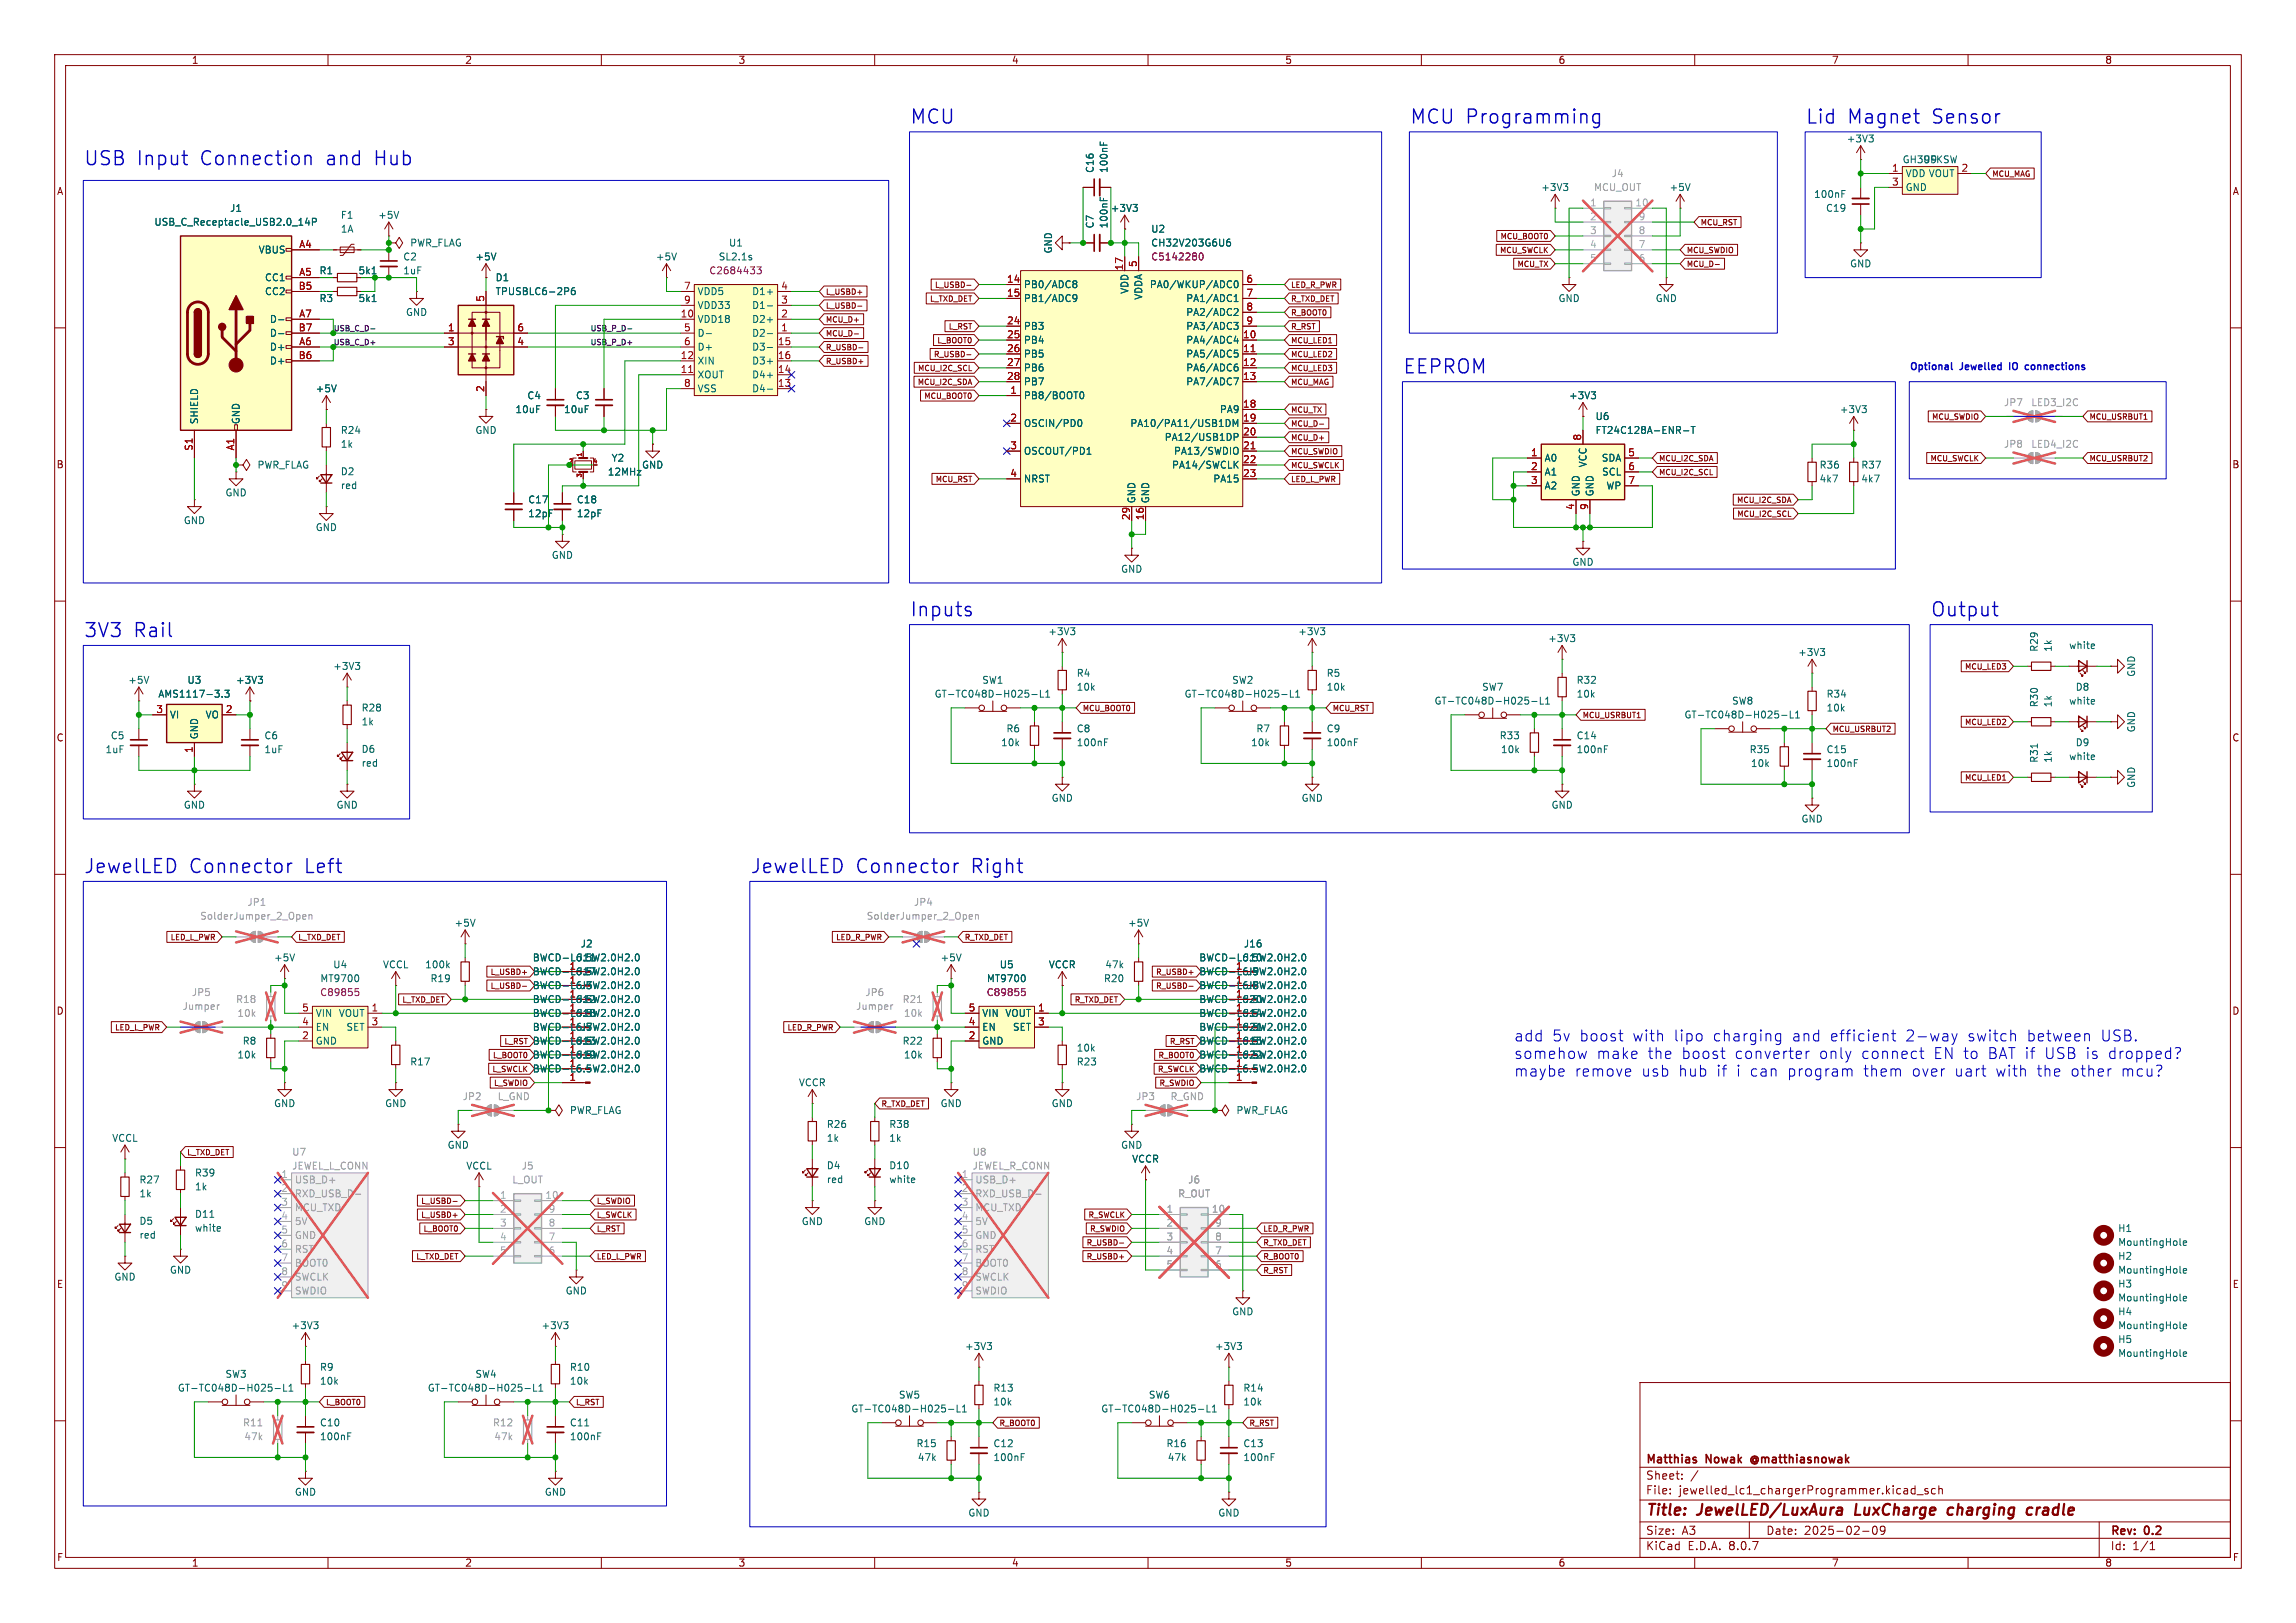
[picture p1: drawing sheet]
<svg xmlns="http://www.w3.org/2000/svg" width="420mm" height="297mm" viewBox="0 0 420 297" stroke-linecap="round" stroke-linejoin="round" font-family="sans-serif">
<defs><g id="words">
<g font-size="3.5" fill="#0000c2">
<text x="166.4" y="23">MCU</text>
<text x="257.8" y="23">MCU Programming</text>
<text x="330.2" y="23">Lid Magnet</text>
<text x="353.6" y="23">Sensor</text>
<text x="15.2" y="30.6">USB Input</text>
<text x="36.8" y="30.6">Connection</text>
<text x="60" y="30.6">and</text>
<text x="69.1" y="30.6">Hub</text>
<text x="256.5" y="68.7">EEPROM</text>
<text x="166.4" y="113.2">Inputs</text>
<text x="353.1" y="113.2">Output</text>
<text x="15.2" y="117">3V3</text>
<text x="24.4" y="117">Rail</text>
<text x="15.2" y="160.2">JewelLED</text>
<text x="34.6" y="160.2">Connector</text>
<text x="55.9" y="160.2">Left</text>
<text x="137.2" y="160.2">JewelLED</text>
<text x="156.5" y="160.2">Connector</text>
<text x="177.8" y="160.2">Right</text>
</g>
<g font-size="2.8" fill="#0000c2">
<text x="276.9" y="190.8">add</text>
<text x="283.9" y="190.8">5v</text>
<text x="288.9" y="190.8">boost</text>
<text x="298.7" y="190.8">with</text>
<text x="306.2" y="190.8">lipo</text>
<text x="313.4" y="190.8">charging</text>
<text x="328" y="190.8">and</text>
<text x="335" y="190.8">efficient</text>
<text x="348.8" y="190.8">2-way</text>
<text x="360.2" y="190.8">switch</text>
<text x="371.1" y="190.8">between</text>
<text x="384.7" y="190.8">USB.</text>
<text x="276.9" y="194">somehow</text>
<text x="276.9" y="197.2">maybe</text>
<text x="288" y="197.2">remove</text>
<text x="292" y="194">make</text>
<text x="300.2" y="197.2">usb</text>
<text x="301.4" y="194">the</text>
<text x="307" y="197.2">hub</text>
<text x="307.6" y="194">boost</text>
<text x="314" y="197.2">if</text>
<text x="317.4" y="194">converter</text>
<text x="317.7" y="197.2">i can</text>
<text x="327.2" y="197.2">program</text>
<text x="332.9" y="194">only</text>
<text x="340.6" y="194">connect</text>
<text x="341.1" y="197.2">them</text>
<text x="350" y="197.2">over</text>
<text x="353.9" y="194">EN to</text>
<text x="357.9" y="197.2">uart</text>
<text x="363.9" y="194">BAT if</text>
<text x="365.5" y="197.2">with</text>
<text x="373.1" y="197.2">the</text>
<text x="374.4" y="194">USB is</text>
<text x="379.3" y="197.2">other</text>
<text x="386.2" y="194">dropped?</text>
<text x="388.6" y="197.2">mcu?</text>
</g>
<g font-size="2.8" fill="#840000">
<text x="301" y="277.9">Title:</text>
<text x="310.6" y="277.9">JewelLED/LuxAura</text>
<text x="340.2" y="277.9">LuxCharge</text>
<text x="358" y="277.9">charging</text>
<text x="373.2" y="277.9">cradle</text>
</g>
<g font-size="2.1" fill="#840000">
<text x="301" y="268.2">Matthias</text>
<text x="312.2" y="268.2">Nowak</text>
<text x="321" y="268.2">@matthiasnowak</text>
<text x="301" y="273.7">File:</text>
<text x="301" y="271">Sheet:</text>
<text x="307.1" y="273.7">jewelled_lc1_chargerProgrammer.kicad_sch</text>
<text x="301" y="281.1">Size:</text>
<text x="307.6" y="281.1">A3</text>
<text x="323" y="281.1">Date:</text>
<text x="330" y="281.1">2025-02-09</text>
<text x="386" y="281.3">Rev:</text>
<text x="392.4" y="281.3">0.2</text>
<text x="301" y="283.9">KiCad</text>
<text x="308.7" y="283.9">E.D.A.</text>
<text x="316.3" y="283.9">8.0.7</text>
<text x="386" y="283.9">Id:</text>
<text x="390.1" y="283.9">1/1</text>
</g>
<g font-size="1.8" fill="#840000">
<text x="35" y="11.9">1</text>
<text x="85" y="11.9">2</text>
<text x="135" y="11.9">3</text>
<text x="185" y="11.9">4</text>
<text x="235" y="11.9">5</text>
<text x="285" y="11.9">6</text>
<text x="335" y="11.9">7</text>
<text x="385" y="11.9">8</text>
<text x="10.3" y="35.9">A</text>
<text x="408.3" y="35.9">A</text>
<text x="65.5" y="50.4">5k1</text>
<text x="10.3" y="85.9">B</text>
<text x="408.2" y="85.9">B</text>
<text x="10.3" y="135.9">C</text>
<text x="408.2" y="135.9">C</text>
<text x="10.3" y="185.9">D</text>
<text x="408.2" y="185.9">D</text>
<text x="10.3" y="235.9">E</text>
<text x="408.3" y="235.9">E</text>
<text x="10.3" y="285.9">F</text>
<text x="35" y="286.9">1</text>
<text x="85" y="286.9">2</text>
<text x="135" y="286.9">3</text>
<text x="185" y="286.9">4</text>
<text x="235" y="286.9">5</text>
<text x="285" y="286.9">6</text>
<text x="335" y="286.9">7</text>
<text x="385" y="286.9">8</text>
<text x="408.3" y="285.9">F</text>
</g>
<g font-size="1.8" fill="#006464">
<text x="337.7" y="26.3">+3V3</text>
<text x="200.3" y="31.7" transform="rotate(-90 200.3 31.7)">C16</text>
<text x="202.8" y="31.7" transform="rotate(-90 202.8 31.7)">100nF</text>
<text x="281.8" y="35.2">+3V3</text>
<text x="305.3" y="35.2">+5V</text>
<text x="347.9" y="30.1">GH39FKSW</text>
<text x="348.5" y="32.6">VDD VOUT</text>
<text x="348.5" y="35.2">GND</text>
<text x="351.7" y="30.1">U9</text>
<text x="28.1" y="41.5">USB_C_Receptacle_USB2.0_14P</text>
<text x="42" y="39">J1</text>
<text x="62.2" y="40.2">F1</text>
<text x="69.1" y="40.2">+5V</text>
<text x="200.3" y="41.9" transform="rotate(-90 200.3 41.9)">C7</text>
<text x="202.8" y="41.9" transform="rotate(-90 202.8 41.9)">100nF</text>
<text x="203.1" y="39">+3V3</text>
<text x="331.7" y="36.4">100nF</text>
<text x="333.9" y="39">C19</text>
<text x="47.2" y="46.6">VBUS</text>
<text x="62.2" y="42.8">1A</text>
<text x="73.7" y="47.9">C2</text>
<text x="74.9" y="45.3">PWR_FLAG</text>
<text x="86.9" y="47.9">+5V</text>
<text x="119.9" y="47.9">+5V</text>
<text x="131.4" y="47.9">SL2.1s</text>
<text x="133.2" y="45.3">U1</text>
<text x="192.6" y="46.5" transform="rotate(-90 192.6 46.5)">GND</text>
<text x="210.5" y="45.3">CH32V203G6U6</text>
<text x="210.5" y="42.8">U2</text>
<text x="48.4" y="51.7">CC1</text>
<text x="58.3" y="50.4">R1</text>
<text x="73.7" y="50.4">1uF</text>
<text x="90.6" y="51.7">D1</text>
<text x="187.2" y="52.9">PB0/ADC8</text>
<text x="206.6" y="53.9" transform="rotate(-90 206.6 53.9)">VDD</text>
<text x="210.2" y="52.9">PA0/WKUP/ADC0</text>
<text x="338.3" y="49.1">GND</text>
<text x="48.4" y="54.2">CC2</text>
<text x="49.3" y="59.3">D-</text>
<text x="58.3" y="55.5">R3</text>
<text x="65.5" y="55.5">5k1</text>
<text x="74.2" y="58">GND</text>
<text x="90.6" y="54.2">TPUSBLC6-2P6</text>
<text x="127.5" y="59.3">VDD18</text>
<text x="127.5" y="54.2">VDD5</text>
<text x="127.5" y="56.7">VDD33</text>
<text x="137.5" y="59.3">D2+</text>
<text x="137.5" y="56.7">D1-</text>
<text x="137.5" y="54.2">D1+</text>
<text x="187.2" y="55.5">PB1/ADC9</text>
<text x="209.1" y="55" transform="rotate(-90 209.1 55)">VDDA</text>
<text x="216.9" y="55.5">PA1/ADC1</text>
<text x="216.9" y="58">PA2/ADC2</text>
<text x="285" y="55.5">GND</text>
<text x="302.8" y="55.5">GND</text>
<text x="49.3" y="64.4">D+</text>
<text x="49.3" y="61.8">D-</text>
<text x="127.5" y="61.8">D-</text>
<text x="127.5" y="64.4">D+</text>
<text x="137.5" y="61.8">D2-</text>
<text x="137.5" y="64.4">D3-</text>
<text x="187.2" y="60.6">PB3</text>
<text x="187.2" y="63.1">PB4</text>
<text x="187.2" y="65.6">PB5</text>
<text x="216.9" y="63.1">PA4/ADC4</text>
<text x="216.9" y="65.6">PA5/ADC5</text>
<text x="216.9" y="60.6">PA3/ADC3</text>
<text x="49.3" y="66.9">D+</text>
<text x="57.7" y="72">+5V</text>
<text x="127.5" y="69.4">XOUT</text>
<text x="127.5" y="66.9">XIN</text>
<text x="127.5" y="72">VSS</text>
<text x="137.5" y="72">D4-</text>
<text x="137.5" y="69.4">D4+</text>
<text x="137.5" y="66.9">D3+</text>
<text x="187.2" y="68.2">PB6</text>
<text x="187.2" y="70.7">PB7</text>
<text x="216.9" y="68.2">PA6/ADC6</text>
<text x="216.9" y="70.7">PA7/ADC7</text>
<text x="36.4" y="77.7" transform="rotate(-90 36.4 77.7)">SHIELD</text>
<text x="44" y="77.7" transform="rotate(-90 44 77.7)">GND</text>
<text x="94.2" y="75.8">10uF</text>
<text x="96.4" y="73.3">C4</text>
<text x="103.1" y="75.8">10uF</text>
<text x="105.3" y="73.3">C3</text>
<text x="187.2" y="73.3">PB8/BOOT0</text>
<text x="223.1" y="75.8">PA9</text>
<text x="286.9" y="73.3">+3V3</text>
<text x="291.8" y="77.1">U6</text>
<text x="336.4" y="75.8">+3V3</text>
<text x="62.2" y="79.6">R24</text>
<text x="62.2" y="82.1">1k</text>
<text x="86.9" y="79.6">GND</text>
<text x="187.2" y="78.3">OSCIN/PD0</text>
<text x="187.2" y="83.4">OSCOUT/PD1</text>
<text x="206.7" y="78.3">PA10/PA11/USB1DM</text>
<text x="213" y="80.9">PA12/USB1DP</text>
<text x="214.6" y="83.4">PA13/SWDIO</text>
<text x="291.8" y="79.6">FT24C128A-ENR-T</text>
<text x="47" y="86">PWR_FLAG</text>
<text x="62.2" y="87.2">D2</text>
<text x="62.2" y="89.7">red</text>
<text x="111.1" y="87.2">12MHz</text>
<text x="111.8" y="84.7">Y2</text>
<text x="117.3" y="86">GND</text>
<text x="187.2" y="88.5">NRST</text>
<text x="214.3" y="86">PA14/SWCLK</text>
<text x="221.8" y="88.5">PA15</text>
<text x="282.4" y="84.7">A0</text>
<text x="282.4" y="87.2">A1</text>
<text x="282.4" y="89.8">A2</text>
<text x="290.4" y="85.6" transform="rotate(-90 290.4 85.6)">VCC</text>
<text x="292.9" y="84.7">SDA</text>
<text x="293" y="87.2">SCL</text>
<text x="293.7" y="89.8">WP</text>
<text x="332.7" y="88.5">4k7</text>
<text x="332.7" y="86">R36</text>
<text x="340.4" y="88.5">4k7</text>
<text x="340.4" y="86">R37</text>
<text x="41.1" y="91">GND</text>
<text x="96.5" y="92.3">C17</text>
<text x="96.5" y="94.8">12pF</text>
<text x="105.4" y="92.3">C18</text>
<text x="105.4" y="94.8">12pF</text>
<text x="207.9" y="92.2" transform="rotate(-90 207.9 92.2)">GND</text>
<text x="210.4" y="92.2" transform="rotate(-90 210.4 92.2)">GND</text>
<text x="289.2" y="90.9" transform="rotate(-90 289.2 90.9)">GND</text>
<text x="291.7" y="90.9" transform="rotate(-90 291.7 90.9)">GND</text>
<text x="33.5" y="96.1">GND</text>
<text x="57.7" y="97.4">GND</text>
<text x="100.8" y="102.5">GND</text>
<text x="205" y="105">GND</text>
<text x="287.5" y="103.7">GND</text>
<text x="191.7" y="116.4">+3V3</text>
<text x="237.4" y="116.4">+3V3</text>
<text x="283.1" y="117.7">+3V3</text>
<text x="373" y="119.4" transform="rotate(-90 373 119.4)">R29</text>
<text x="375.5" y="119.4" transform="rotate(-90 375.5 119.4)">1k</text>
<text x="378.4" y="119">white</text>
<text x="23.4" y="125.3">+5V</text>
<text x="34.2" y="125.3">U3</text>
<text x="43.1" y="125.3">+3V3</text>
<text x="60.9" y="122.8">+3V3</text>
<text x="179.6" y="125.3">SW1</text>
<text x="196.9" y="124.1">R4</text>
<text x="225.3" y="125.3">SW2</text>
<text x="242.6" y="124.1">R5</text>
<text x="288.3" y="125.3">R32</text>
<text x="328.8" y="120.2">+3V3</text>
<text x="390.8" y="124" transform="rotate(-90 390.8 124)">GND</text>
<text x="28.9" y="127.9">AMS1117-3.3</text>
<text x="31" y="131.7">VI</text>
<text x="37.5" y="131.7">VO</text>
<text x="66" y="130.4">R28</text>
<text x="170.9" y="127.9">GT-TC048D-H025-L1</text>
<text x="196.9" y="126.6">10k</text>
<text x="216.6" y="127.9">GT-TC048D-H025-L1</text>
<text x="242.6" y="126.6">10k</text>
<text x="262.3" y="129.1">GT-TC048D-H025-L1</text>
<text x="271" y="126.6">SW7</text>
<text x="288.3" y="127.9">10k</text>
<text x="308" y="131.7">GT-TC048D-H025-L1</text>
<text x="316.7" y="129.1">SW8</text>
<text x="334" y="130.4">10k</text>
<text x="334" y="127.9">R34</text>
<text x="373" y="129.5" transform="rotate(-90 373 129.5)">R30</text>
<text x="375.5" y="129.5" transform="rotate(-90 375.5 129.5)">1k</text>
<text x="378.4" y="129.1">white</text>
<text x="379.6" y="126.6">D8</text>
<text x="20.2" y="135.5">C5</text>
<text x="36.4" y="135.4" transform="rotate(-90 36.4 135.4)">GND</text>
<text x="48.3" y="135.5">C6</text>
<text x="66" y="138">D6</text>
<text x="66" y="132.9">1k</text>
<text x="183" y="136.8">10k</text>
<text x="184" y="134.2">R6</text>
<text x="196.9" y="134.2">C8</text>
<text x="196.9" y="136.8">100nF</text>
<text x="228.7" y="136.8">10k</text>
<text x="229.7" y="134.2">R7</text>
<text x="242.6" y="134.2">C9</text>
<text x="242.6" y="136.8">100nF</text>
<text x="274.2" y="135.5">R33</text>
<text x="288.3" y="135.5">C14</text>
<text x="379.6" y="136.8">D9</text>
<text x="390.8" y="134.1" transform="rotate(-90 390.8 134.1)">GND</text>
<text x="19.2" y="138">1uF</text>
<text x="48.3" y="138">1uF</text>
<text x="66" y="140.5">red</text>
<text x="274.5" y="138">10k</text>
<text x="288.3" y="138">100nF</text>
<text x="319.9" y="138">R35</text>
<text x="320.2" y="140.6">10k</text>
<text x="334" y="140.6">100nF</text>
<text x="334" y="138">C15</text>
<text x="373" y="139.7" transform="rotate(-90 373 139.7)">R31</text>
<text x="375.5" y="139.7" transform="rotate(-90 375.5 139.7)">1k</text>
<text x="378.4" y="139.3">white</text>
<text x="33.5" y="148.2">GND</text>
<text x="61.5" y="148.2">GND</text>
<text x="192.3" y="146.9">GND</text>
<text x="238" y="146.9">GND</text>
<text x="283.7" y="148.2">GND</text>
<text x="390.8" y="144.3" transform="rotate(-90 390.8 144.3)">GND</text>
<text x="329.4" y="150.7">GND</text>
<text x="83.1" y="169.8">+5V</text>
<text x="106.1" y="173.6">J2</text>
<text x="206.2" y="169.8">+5V</text>
<text x="227.4" y="173.6">J16</text>
<text x="50" y="176.1">+5V</text>
<text x="58.5" y="179.9">MT9700</text>
<text x="60.9" y="177.4">U4</text>
<text x="70" y="177.4">VCCL</text>
<text x="77.7" y="177.4">100k</text>
<text x="78.6" y="179.9">R19</text>
<text x="97.4" y="178.7">BWCD-L6.5W2.0H2.0</text>
<text x="97.4" y="176.1">BWCD-L6.5W2.0H2.0</text>
<text x="105.5" y="176.1">J11</text>
<text x="105.5" y="178.7">J17</text>
<text x="172" y="176.1">+5V</text>
<text x="180.4" y="179.9">MT9700</text>
<text x="182.8" y="177.4">U5</text>
<text x="191.8" y="177.4">VCCR</text>
<text x="201.8" y="179.9">R20</text>
<text x="202.1" y="177.4">47k</text>
<text x="219.3" y="178.7">BWCD-L6.5W2.0H2.0</text>
<text x="219.3" y="176.1">BWCD-L6.5W2.0H2.0</text>
<text x="227.4" y="176.1">J10</text>
<text x="228" y="178.7">J9</text>
<text x="97.4" y="181.2">BWCD-L6.5W2.0H2.0</text>
<text x="97.4" y="183.7">BWCD-L6.5W2.0H2.0</text>
<text x="105.5" y="183.7">J12</text>
<text x="106.1" y="181.2">J3</text>
<text x="219.3" y="181.2">BWCD-L6.5W2.0H2.0</text>
<text x="219.3" y="183.7">BWCD-L6.5W2.0H2.0</text>
<text x="227.4" y="183.7">J20</text>
<text x="228" y="181.2">J8</text>
<text x="44.3" y="191.4">R8</text>
<text x="57.7" y="191.4">GND</text>
<text x="57.7" y="188.8">EN</text>
<text x="57.7" y="186.3">VIN</text>
<text x="61.9" y="186.3">VOUT</text>
<text x="63.3" y="188.8">SET</text>
<text x="97.4" y="186.3">BWCD-L6.5W2.0H2.0</text>
<text x="97.4" y="188.8">BWCD-L6.5W2.0H2.0</text>
<text x="97.4" y="191.4">BWCD-L6.5W2.0H2.0</text>
<text x="105.5" y="186.3">J18</text>
<text x="105.5" y="191.4">J13</text>
<text x="106.1" y="188.8">J7</text>
<text x="165" y="191.4">R22</text>
<text x="179.6" y="191.4">GND</text>
<text x="179.6" y="188.8">EN</text>
<text x="179.6" y="186.3">VIN</text>
<text x="183.8" y="186.3">VOUT</text>
<text x="185.2" y="188.8">SET</text>
<text x="219.3" y="186.3">BWCD-L6.5W2.0H2.0</text>
<text x="219.3" y="191.4">BWCD-L6.5W2.0H2.0</text>
<text x="219.3" y="188.8">BWCD-L6.5W2.0H2.0</text>
<text x="227.4" y="188.8">J21</text>
<text x="227.4" y="191.4">J15</text>
<text x="227.4" y="186.3">J14</text>
<text x="43.3" y="193.9">10k</text>
<text x="74.9" y="195.2">R17</text>
<text x="97.4" y="193.9">BWCD-L6.5W2.0H2.0</text>
<text x="97.4" y="196.4">BWCD-L6.5W2.0H2.0</text>
<text x="105.5" y="193.9">J19</text>
<text x="165.2" y="193.9">10k</text>
<text x="196.9" y="192.6">10k</text>
<text x="196.9" y="195.2">R23</text>
<text x="219.3" y="196.4">BWCD-L6.5W2.0H2.0</text>
<text x="219.3" y="193.9">BWCD-L6.5W2.0H2.0</text>
<text x="227.4" y="193.9">J22</text>
<text x="50" y="202.8">GND</text>
<text x="70.4" y="202.8">GND</text>
<text x="146" y="199">VCCR</text>
<text x="172" y="202.8">GND</text>
<text x="192.3" y="202.8">GND</text>
<text x="20.4" y="209.1">VCCL</text>
<text x="104.1" y="204.1">PWR_FLAG</text>
<text x="151.1" y="206.6">R26</text>
<text x="151.1" y="209.1">1k</text>
<text x="162.6" y="206.6">R38</text>
<text x="162.6" y="209.1">1k</text>
<text x="226.1" y="204.1">PWR_FLAG</text>
<text x="35.6" y="215.5">R39</text>
<text x="81.8" y="210.4">GND</text>
<text x="85.2" y="214.2">VCCL</text>
<text x="151.1" y="214.2">D4</text>
<text x="162.6" y="214.2">D10</text>
<text x="205" y="210.4">GND</text>
<text x="207" y="213">VCCR</text>
<text x="25.4" y="216.8">R27</text>
<text x="25.4" y="219.3">1k</text>
<text x="35.6" y="218">1k</text>
<text x="151.1" y="216.7">red</text>
<text x="162.6" y="216.7">white</text>
<text x="25.4" y="224.3">D5</text>
<text x="25.4" y="226.9">red</text>
<text x="35.6" y="223">D11</text>
<text x="35.6" y="225.6">white</text>
<text x="146.6" y="224.4">GND</text>
<text x="158" y="224.4">GND</text>
<text x="387.4" y="225.7">H1</text>
<text x="31" y="233.3">GND</text>
<text x="387.4" y="230.7">H2</text>
<text x="387.4" y="233.3">MountingHole</text>
<text x="387.4" y="228.2">MountingHole</text>
<text x="20.8" y="234.5">GND</text>
<text x="103.4" y="237.1">GND</text>
<text x="387.4" y="235.8">H3</text>
<text x="387.4" y="238.4">MountingHole</text>
<text x="53.2" y="243.4">+3V3</text>
<text x="99" y="243.4">+3V3</text>
<text x="225.3" y="240.9">GND</text>
<text x="387.4" y="246">H5</text>
<text x="387.4" y="240.9">H4</text>
<text x="387.4" y="243.4">MountingHole</text>
<text x="58.4" y="251.1">R9</text>
<text x="104.1" y="251.1">R10</text>
<text x="176.4" y="247.2">+3V3</text>
<text x="222.1" y="247.2">+3V3</text>
<text x="387.4" y="248.5">MountingHole</text>
<text x="32.4" y="254.9">GT-TC048D-H025-L1</text>
<text x="41.1" y="252.3">SW3</text>
<text x="58.4" y="253.6">10k</text>
<text x="78.2" y="254.9">GT-TC048D-H025-L1</text>
<text x="86.9" y="252.3">SW4</text>
<text x="104.1" y="253.6">10k</text>
<text x="164.3" y="256.1">SW5</text>
<text x="181.6" y="257.4">10k</text>
<text x="181.6" y="254.9">R13</text>
<text x="210.1" y="256.1">SW6</text>
<text x="227.3" y="257.4">10k</text>
<text x="227.3" y="254.9">R14</text>
<text x="58.4" y="263.8">100nF</text>
<text x="58.4" y="261.2">C10</text>
<text x="104.1" y="263.8">100nF</text>
<text x="104.1" y="261.2">C11</text>
<text x="155.6" y="258.7">GT-TC048D-H025-L1</text>
<text x="201.3" y="258.7">GT-TC048D-H025-L1</text>
<text x="167.5" y="265">R15</text>
<text x="167.8" y="267.6">47k</text>
<text x="181.6" y="267.6">100nF</text>
<text x="181.6" y="265">C12</text>
<text x="213.3" y="265">R16</text>
<text x="213.5" y="267.6">47k</text>
<text x="227.3" y="267.6">100nF</text>
<text x="227.3" y="265">C13</text>
<text x="53.8" y="273.9">GND</text>
<text x="99.6" y="273.9">GND</text>
<text x="177" y="277.7">GND</text>
<text x="222.8" y="277.7">GND</text>
</g>
<g font-size="1.8" fill="#989898">
<text x="291.5" y="35.2">MCU_OUT</text>
<text x="294.7" y="32.6">J4</text>
<text x="366.5" y="74.5">JP7</text>
<text x="371.5" y="74.5">LED3_I2C</text>
<text x="366.5" y="82.1">JP8</text>
<text x="371.5" y="82.1">LED4_I2C</text>
<text x="45.2" y="166">JP1</text>
<text x="167.1" y="166">JP4</text>
<text x="36.5" y="168.5">SolderJumper_2_Open</text>
<text x="158.4" y="168.5">SolderJumper_2_Open</text>
<text x="33.3" y="185">Jumper</text>
<text x="35" y="182.5">JP5</text>
<text x="43.1" y="183.7">R18</text>
<text x="156.5" y="185">Jumper</text>
<text x="158.2" y="182.5">JP6</text>
<text x="165" y="183.7">R21</text>
<text x="43.3" y="186.3">10k</text>
<text x="165.2" y="186.3">10k</text>
<text x="84.5" y="201.5">JP2</text>
<text x="90.9" y="201.5">L_GND</text>
<text x="207.7" y="201.5">JP3</text>
<text x="214" y="201.5">R_GND</text>
<text x="53.3" y="214.2">JEWEL_L_CONN</text>
<text x="53.3" y="211.7">U7</text>
<text x="95.3" y="214.2">J5</text>
<text x="177.8" y="211.7">U8</text>
<text x="177.8" y="214.2">JEWEL_R_CONN</text>
<text x="53.8" y="216.8">USB_D+</text>
<text x="53.8" y="219.3">RXD_USB_D-</text>
<text x="53.8" y="221.8">MCU_TXD</text>
<text x="93.6" y="216.8">L_OUT</text>
<text x="178.3" y="216.8">USB_D+</text>
<text x="178.3" y="219.3">RXD_USB_D-</text>
<text x="178.3" y="221.8">MCU_TXD</text>
<text x="215.4" y="219.3">R_OUT</text>
<text x="217.2" y="216.8">J6</text>
<text x="53.8" y="224.4">5V</text>
<text x="53.8" y="226.9">GND</text>
<text x="178.3" y="224.4">5V</text>
<text x="178.3" y="226.9">GND</text>
<text x="53.8" y="229.5">RST</text>
<text x="53.8" y="232">BOOT0</text>
<text x="178.3" y="229.5">RST</text>
<text x="178.3" y="232">BOOT0</text>
<text x="53.8" y="234.5">SWCLK</text>
<text x="53.8" y="237.1">SWDIO</text>
<text x="178.3" y="234.5">SWCLK</text>
<text x="178.3" y="237.1">SWDIO</text>
<text x="44.4" y="261.2">R11</text>
<text x="44.6" y="263.8">47k</text>
<text x="90.1" y="261.2">R12</text>
<text x="90.3" y="263.8">47k</text>
</g>
<g font-size="1.8" fill="#a90000">
<text x="346" y="31.5">1</text>
<text x="346" y="34">3</text>
<text x="358.7" y="31.5">2</text>
<text x="54.6" y="45.5">A4</text>
<text x="54.5" y="53.1">B5</text>
<text x="54.6" y="50.5">A5</text>
<text x="125" y="53.1">7</text>
<text x="142.8" y="53.1">4</text>
<text x="184.1" y="51.8">14</text>
<text x="205.5" y="49.6" transform="rotate(-90 205.5 49.6)">17</text>
<text x="208" y="49" transform="rotate(-90 208 49)">5</text>
<text x="227.9" y="51.8">6</text>
<text x="54.6" y="58.2">A7</text>
<text x="88.6" y="55.3" transform="rotate(-90 88.6 55.3)">5</text>
<text x="124.4" y="58.2">10</text>
<text x="125" y="55.6">9</text>
<text x="142.8" y="58.2">2</text>
<text x="142.8" y="55.6">3</text>
<text x="184.1" y="54.4">15</text>
<text x="184.1" y="59.4">24</text>
<text x="227.9" y="54.4">7</text>
<text x="227.9" y="56.9">8</text>
<text x="227.9" y="59.4">9</text>
<text x="54.5" y="65.8">B6</text>
<text x="54.5" y="60.7">B7</text>
<text x="54.6" y="63.2">A6</text>
<text x="81.8" y="60.7">1</text>
<text x="81.8" y="63.2">3</text>
<text x="94.5" y="63.2">4</text>
<text x="94.5" y="60.7">6</text>
<text x="124.4" y="65.8">12</text>
<text x="125" y="60.7">5</text>
<text x="125" y="63.2">6</text>
<text x="142.2" y="63.2">15</text>
<text x="142.2" y="65.8">16</text>
<text x="142.8" y="60.7">1</text>
<text x="184.1" y="62">25</text>
<text x="184.1" y="64.5">26</text>
<text x="227.3" y="62">10</text>
<text x="227.3" y="64.5">11</text>
<text x="88.6" y="71.8" transform="rotate(-90 88.6 71.8)">2</text>
<text x="124.4" y="68.3">11</text>
<text x="125" y="70.9">8</text>
<text x="142.2" y="70.9">13</text>
<text x="142.2" y="68.3">14</text>
<text x="184.1" y="67.1">27</text>
<text x="184.1" y="69.6">28</text>
<text x="227.3" y="67.1">12</text>
<text x="227.3" y="69.6">13</text>
<text x="184.7" y="72.1">1</text>
<text x="184.7" y="77.2">2</text>
<text x="227.3" y="74.7">18</text>
<text x="227.3" y="77.2">19</text>
<text x="35.3" y="82.6" transform="rotate(-90 35.3 82.6)">S1</text>
<text x="42.9" y="82.5" transform="rotate(-90 42.9 82.5)">A1</text>
<text x="184.7" y="82.3">3</text>
<text x="227.3" y="79.8">20</text>
<text x="227.3" y="82.3">21</text>
<text x="280" y="83.6">1</text>
<text x="289.3" y="80.7" transform="rotate(-90 289.3 80.7)">8</text>
<text x="297.7" y="83.6">5</text>
<text x="184.7" y="87.4">4</text>
<text x="227.3" y="84.8">22</text>
<text x="227.3" y="87.4">23</text>
<text x="280" y="86.1">2</text>
<text x="280" y="88.6">3</text>
<text x="297.7" y="86.1">6</text>
<text x="297.7" y="88.6">7</text>
<text x="206.8" y="95.3" transform="rotate(-90 206.8 95.3)">29</text>
<text x="209.3" y="95.3" transform="rotate(-90 209.3 95.3)">16</text>
<text x="288" y="93.4" transform="rotate(-90 288 93.4)">4</text>
<text x="290.6" y="93.4" transform="rotate(-90 290.6 93.4)">9</text>
<text x="28.5" y="130.6">3</text>
<text x="41.2" y="130.6">2</text>
<text x="35.3" y="137.9" transform="rotate(-90 35.3 137.9)">1</text>
<text x="104.1" y="177.5">1</text>
<text x="226" y="177.5">1</text>
<text x="55.2" y="185.2">5</text>
<text x="67.9" y="185.2">1</text>
<text x="104.1" y="180.1">1</text>
<text x="104.1" y="182.6">1</text>
<text x="104.1" y="185.2">1</text>
<text x="177.1" y="185.2">5</text>
<text x="189.8" y="185.2">1</text>
<text x="226" y="180.1">1</text>
<text x="226" y="182.6">1</text>
<text x="226" y="185.2">1</text>
<text x="55.2" y="190.2">2</text>
<text x="55.2" y="187.7">4</text>
<text x="67.9" y="187.7">3</text>
<text x="104.1" y="187.7">1</text>
<text x="104.1" y="190.2">1</text>
<text x="177.1" y="190.2">2</text>
<text x="177.1" y="187.7">4</text>
<text x="189.8" y="187.7">3</text>
<text x="226" y="187.7">1</text>
<text x="226" y="190.2">1</text>
<text x="104.1" y="192.8">1</text>
<text x="104.1" y="195.3">1</text>
<text x="104.1" y="197.9">1</text>
<text x="226" y="197.9">1</text>
<text x="226" y="192.8">1</text>
<text x="226" y="195.3">1</text>
</g>
<g font-size="1.8" fill="#aaa">
<text x="290.8" y="37.8">1</text>
<text x="290.8" y="40.4">2</text>
<text x="299" y="37.8">10</text>
<text x="299.6" y="40.4">9</text>
<text x="290.8" y="42.9">3</text>
<text x="290.8" y="45.5">4</text>
<text x="299.6" y="45.5">7</text>
<text x="299.6" y="42.9">8</text>
<text x="290.8" y="48">5</text>
<text x="299.6" y="48">6</text>
<text x="51.4" y="215.6">1</text>
<text x="175.8" y="215.6">1</text>
<text x="51.4" y="218.2">2</text>
<text x="51.4" y="220.7">3</text>
<text x="91.4" y="219.5">1</text>
<text x="91.4" y="222">2</text>
<text x="99.7" y="219.5">10</text>
<text x="100.3" y="222">9</text>
<text x="175.8" y="218.2">2</text>
<text x="175.8" y="220.7">3</text>
<text x="213.3" y="222">1</text>
<text x="221.6" y="222">10</text>
<text x="51.4" y="223.3">4</text>
<text x="51.4" y="225.8">5</text>
<text x="91.4" y="224.5">3</text>
<text x="91.4" y="227.1">4</text>
<text x="100.3" y="227.1">7</text>
<text x="100.3" y="224.5">8</text>
<text x="175.8" y="223.3">4</text>
<text x="175.8" y="225.8">5</text>
<text x="213.3" y="224.5">2</text>
<text x="213.3" y="227.1">3</text>
<text x="222.2" y="227.1">8</text>
<text x="222.2" y="224.5">9</text>
<text x="51.4" y="228.3">6</text>
<text x="51.4" y="230.9">7</text>
<text x="51.4" y="233.4">8</text>
<text x="91.4" y="229.6">5</text>
<text x="100.3" y="229.6">6</text>
<text x="175.8" y="228.3">6</text>
<text x="175.8" y="230.9">7</text>
<text x="175.8" y="233.4">8</text>
<text x="213.3" y="229.6">4</text>
<text x="213.3" y="232.2">5</text>
<text x="222.2" y="232.2">6</text>
<text x="222.2" y="229.6">7</text>
<text x="51.4" y="236">9</text>
<text x="175.8" y="236">9</text>
</g>
<g font-size="1.8" fill="#840084">
<text x="210.5" y="47.9">C5142280</text>
<text x="129.7" y="50.4">C2684433</text>
<text x="58.5" y="182.5">C89855</text>
<text x="180.4" y="182.5">C89855</text>
</g>
<g font-size="1.8" fill="#0000c2">
<text x="349.2" y="68.1">Optional</text>
<text x="358.6" y="68.1">Jewelled</text>
<text x="368.2" y="68.1">IO</text>
<text x="371.6" y="68.1">connections</text>
</g>
<g font-size="1.4" fill="#840000">
<text x="364.3" y="32.5">MCU_MAG</text>
<text x="311" y="41.4">MCU_RST</text>
<text x="274.2" y="46.5">MCU_SWCLK</text>
<text x="274.3" y="44">MCU_BOOT0</text>
<text x="308.5" y="46.5">MCU_SWDIO</text>
<text x="170.9" y="52.9">L_USBD-</text>
<text x="236.1" y="52.9">LED_R_PWR</text>
<text x="277.4" y="49.1">MCU_TX</text>
<text x="308.5" y="49.1">MCU_D-</text>
<text x="151" y="54.1">L_USBD+</text>
<text x="151" y="59.2">MCU_D+</text>
<text x="151" y="56.7">L_USBD-</text>
<text x="170" y="55.4">L_TXD_DET</text>
<text x="236.1" y="55.4">R_TXD_DET</text>
<text x="236.1" y="57.9">R_BOOT0</text>
<text x="151" y="61.8">MCU_D-</text>
<text x="151" y="64.3">R_USBD-</text>
<text x="170.7" y="65.6">R_USBD-</text>
<text x="171.3" y="63">L_BOOT0</text>
<text x="173.4" y="60.5">L_RST</text>
<text x="236.1" y="63">MCU_LED1</text>
<text x="236.1" y="65.6">MCU_LED2</text>
<text x="236.1" y="60.5">R_RST</text>
<text x="151" y="66.8">R_USBD+</text>
<text x="167.7" y="70.6">MCU_I2C_SDA</text>
<text x="167.8" y="68.1">MCU_I2C_SCL</text>
<text x="236.1" y="68.1">MCU_LED3</text>
<text x="236.1" y="70.6">MCU_MAG</text>
<text x="168.9" y="73.2">MCU_BOOT0</text>
<text x="236.1" y="75.7">MCU_TX</text>
<text x="353.3" y="77">MCU_SWDIO</text>
<text x="382.1" y="77">MCU_USRBUT1</text>
<text x="236.1" y="80.8">MCU_D+</text>
<text x="236.1" y="78.3">MCU_D-</text>
<text x="236.1" y="83.3">MCU_SWDIO</text>
<text x="171" y="88.4">MCU_RST</text>
<text x="236.1" y="88.4">LED_L_PWR</text>
<text x="236.1" y="85.9">MCU_SWCLK</text>
<text x="303.4" y="87.2">MCU_I2C_SCL</text>
<text x="303.4" y="84.6">MCU_I2C_SDA</text>
<text x="353" y="84.6">MCU_SWCLK</text>
<text x="382.1" y="84.6">MCU_USRBUT2</text>
<text x="317.6" y="92.2">MCU_I2C_SDA</text>
<text x="317.6" y="94.8">MCU_I2C_SCL</text>
<text x="359.3" y="122.7">MCU_LED3</text>
<text x="198" y="130.3">MCU_BOOT0</text>
<text x="243.7" y="130.3">MCU_RST</text>
<text x="289.4" y="131.6">MCU_USRBUT1</text>
<text x="335.1" y="134.2">MCU_USRBUT2</text>
<text x="359.3" y="132.9">MCU_LED2</text>
<text x="359.3" y="143">MCU_LED1</text>
<text x="31.1" y="172.3">LED_L_PWR</text>
<text x="54.5" y="172.3">L_TXD_DET</text>
<text x="152.8" y="172.3">LED_R_PWR</text>
<text x="176.4" y="172.3">R_TXD_DET</text>
<text x="89.6" y="178.6">L_USBD+</text>
<text x="211.3" y="178.6">R_USBD+</text>
<text x="73.5" y="183.7">L_TXD_DET</text>
<text x="89.6" y="181.1">L_USBD-</text>
<text x="196.5" y="183.7">R_TXD_DET</text>
<text x="211.3" y="181.1">R_USBD-</text>
<text x="20.9" y="188.8">LED_L_PWR</text>
<text x="92.1" y="191.3">L_RST</text>
<text x="143.9" y="188.8">LED_R_PWR</text>
<text x="213.9" y="191.3">R_RST</text>
<text x="89.9" y="196.4">L_SWCLK</text>
<text x="90" y="193.8">L_BOOT0</text>
<text x="211.7" y="196.4">R_SWCLK</text>
<text x="211.8" y="193.8">R_BOOT0</text>
<text x="90.2" y="198.9">L_SWDIO</text>
<text x="161.1" y="202.7">R_TXD_DET</text>
<text x="211.9" y="198.9">R_SWDIO</text>
<text x="34.1" y="211.6">L_TXD_DET</text>
<text x="76.9" y="220.5">L_USBD-</text>
<text x="109.1" y="220.5">L_SWDIO</text>
<text x="76.9" y="223">L_USBD+</text>
<text x="77.3" y="225.6">L_BOOT0</text>
<text x="109.1" y="225.6">L_RST</text>
<text x="109.1" y="223">L_SWCLK</text>
<text x="199" y="223">R_SWCLK</text>
<text x="199.2" y="225.6">R_SWDIO</text>
<text x="231" y="225.6">LED_R_PWR</text>
<text x="76" y="230.7">L_TXD_DET</text>
<text x="109.1" y="230.7">LED_L_PWR</text>
<text x="198.6" y="230.7">R_USBD+</text>
<text x="198.6" y="228.1">R_USBD-</text>
<text x="231" y="233.2">R_RST</text>
<text x="231" y="228.1">R_TXD_DET</text>
<text x="231" y="230.7">R_BOOT0</text>
<text x="59.5" y="257.3">L_BOOT0</text>
<text x="105.3" y="257.3">L_RST</text>
<text x="182.7" y="261.1">R_BOOT0</text>
<text x="228.5" y="261.1">R_RST</text>
</g>
<g font-size="1.4" fill="#0f0f0f">
<text x="61" y="60.7">USB_C_D-</text>
<text x="61" y="63.2">USB_C_D+</text>
<text x="107.9" y="63.2">USB_P_D+</text>
<text x="107.9" y="60.7">USB_P_D-</text>
</g>
<g font-size="1.1" fill="#a90000">
<text x="106.4" y="83.7" transform="rotate(-90 106.4 83.7)">1</text>
<text x="103.9" y="84.8">2</text>
<text x="106.4" y="87.5" transform="rotate(-90 106.4 87.5)">3</text>
<text x="108.4" y="84.8">4</text>
</g>
</g></defs>
<g fill="none" stroke="#840000" stroke-width=".18">
<path d="M10 10h400v277h-400zM12 12h396v273h-396zM60 10v2M110 10v2M160 10v2M210 10v2M260 10v2M310 10v2M360 10v2M10 60h2M408 60h2M10 110h2"/>
<path d="M408 110h2M10 160h2M408 160h2M10 210h2M408 210h2M227.3 236.2v1.3h1.3l-1.3 1.3-1.2-1.3h1.2M227.3 236.2h.1M224.8 250.2h.1M224.8 247.6l-.8 1.3M224.8 247.6v2.6M224.8 247.6l.8 1.3M300 253h108v32h-108z"/>
<path d="M10 260h2M224.8 273v1.3h1.3l-1.3 1.3-1.3-1.3h1.3M224.8 273h.1M300 278.5h108M300 274.5h108M300 268.5h108M305.5 273.2v.2M305.5 272.5v.1M307.7 270.5v.2M307.7 269.8v.1M310.6 269.1l-1.3 1.9M320 278.5v3"/>
<path d="M342.7 279.4a.81 .81 0 0 0 .3 1.4l.2-.2 .2-.4-.2-.8M344 279.4l-.1 .5 .2 .2 .4 .1 .3-.3M344.7 279.4a.99 .99 0 0 1-.3 1.4h-.3M348.7 272.4l.2 .2v.8M348.9 273.3l-.5 .1M348.9 272.7l-.5 .1M350.3 272.5l-.4-.1-.3 .3v.4l.1 .2h.6M350.3 271.9v1.5M350.7 273.5h1.1M352.7 272.5l-.4-.1-.2 .2 .1 .2 .5 .2v.3h-.6M354 272.5l-.4-.1-.3 .3v.4l.1 .2h.6M354.7 272.5l.2-.1 .3 .1 .1 .9"/>
<path d="M354.7 271.9v1.5M384 278.5v6.5M408 260h2M60 285v2M110 285v2M160 285v2M210 285v2M260 285v2M300 281.5h108M310 285v2M340.7 280.2h1.2M360 285v2"/>
<path d="M393.3 283.6h.9M393.3 282.5l.4-.4v1.5"/>
</g>
<path d="M336.9 276v1.2M337 276.3l-.2 .1M339.6 275.2l-.3 2h1M357.3 276a.66 .66 0 0 0-1 .3l-.1 .5 .2 .3 .2 .1 .6-.1M370.8 277l.2 .2 .6-.1M371.8 276a.66 .66 0 0 0-1 .3M372.6 275.9l-.1 1.3" fill="none" stroke="#840000" stroke-width=".4"/>
<path d="M310.1 267.2l.2 .2-.2 .3M310.1 266.7l.2 .1M320.7 266.5a.7 .7 0 0 0-.4 .7 .7 .7 0 0 0 .4 .6" fill="none" stroke="#840000" stroke-width=".3"/>
<path d="M226.3 245.7h.8l-.4 .5M226.8 246.2l.3 .2v.3l-.3 .3" fill="none" stroke="#006464" stroke-width=".18"/>
<path d="M177.8 214.6h14v22.9h-14z" fill="#f0f0f0"/>
<path d="M175.3 215.9h2.5M175.3 218.4h2.5M177.8 214.6h14v22.9h-14zM175.3 221h2.5M175.3 223.5h2.5M175.3 226.1h2.5M175.3 228.6h2.5M175.3 231.1h2.5M175.3 233.7h2.5M175.3 236.2h2.5" fill="none" stroke="#a1a1a1" stroke-width=".18"/>
<path d="M189.5 218.5h.9" fill="none" stroke="#989898" stroke-width=".18"/>
<path d="M175.3 214.6l16.5 22.9M191.8 214.6l-16.5 22.9" fill="none" stroke="#e65255" stroke-width=".46"/>
<g fill="none" stroke="#840000" stroke-width=".18">
<path d="M25.4 133.4v2M25.4 136.4v2M174 198.1v1.3h-1.3l1.3 1.3 1.3-1.3h-1.3M174 198.1h.1M148.6 219.7v1.3h1.3l-1.3 1.2-1.3-1.2h1.3M148.6 219.7h.1M166.4 259.1v1.9M161.3 260.3h2.5M163.8 261h5.1M168.9 260.3h2.5"/>
<circle cx="164.3" cy="260.3" r=".51"/>
<circle cx="168.4" cy="260.3" r=".51"/>
</g>
<path d="M172.3 257.1h.6M172.8 257.7l.2 .1-.2 .5M173.5 257.9h1M175.1 257.1v1.3h.6M176 258.4h.8M176 257.5l.4-.4v1.3" fill="none" stroke="#006464" stroke-width=".18"/>
<path d="M23.9 136.4h3" fill="none" stroke="#840000" stroke-width=".33"/>
<path d="M23.9 135.4h3" fill="none" stroke="#840000" stroke-width=".3"/>
<path d="M30.5 128.9h10.1v7h-10.1z" fill="#ffffc2"/>
<path d="M30.5 128.9h10.1v7h-10.1zM62.5 137.7h2l-1 1.5zM62.5 139.2h2M147.6 213.9h2l-1 1.5zM147.6 215.4h2" fill="none" stroke="#840000" stroke-width=".25"/>
<g fill="none" stroke="#840000" stroke-width=".18">
<path d="M25.4 128.3h.1M25.4 125.7l-.8 1.3M25.4 125.7v2.6M25.4 125.7l.8 1.3M27.9 130.8h2.6M35.6 135.9v2.5M40.6 130.8h2.6M45.7 128.3h.1M45.7 125.7l-.7 1.3M45.7 125.7v2.6M45.7 133.4v2M45.7 136.4v2"/>
<path d="M45.7 125.7l.8 1.3M62.2 137.9l-.5 .5v-.2v.2h.3M62.7 138.4l-.5 .5v-.2v.2h.3M63.5 125.7h.1M63.5 123.2v2.5M63.5 128.3v.7M63.5 132.6v.8M63.5 135.9v5.1M63.5 123.2l-.8 1.3M63.5 123.2l.8 1.3M35.6 143.5v1.3h1.2l-1.2 1.3-1.3-1.3h1.3M35.6 143.5h.1"/>
<path d="M63.5 143.5v1.3h1.3l-1.3 1.3-1.3-1.3h1.3M63.5 143.5h.1M174 179.1h.1M174 176.5l-.8 1.3M174 176.5v2.6M174 176.5l.8 1.3M194.3 177.8l-.8 1.3M194.3 177.8v2.5M194.3 177.8l.8 1.3M148.6 199.4l-.8 1.3M148.6 199.4v2.5M148.6 199.4l.8 1.3"/>
<path d="M171.4 189.2v.8M171.4 193.5v.8M194.3 180.3h.1M147.3 214.1l-.5 .5v-.2v.2h.3M147.8 214.6l-.5 .5v-.2v.2h.3M148.6 201.9h.1M148.6 204.5v.7M148.6 208.8v.8M148.6 212.1v5.1"/>
</g>
<path d="M27.2 123.8l-.4 1.2M40.6 127.5v.1M41.1 126.3h.8l-.4 .5 .3 .1v.6l-.1 .1-.6-.1M47.2 123.8h.8l-.4 .5M47.8 124.3l.2 .2v.3l-.2 .2M65 121.2h.8l-.4 .5M65.6 121.7l.2 .3v.3l-.2 .2M175.8 174.6l-.4 1.2" fill="none" stroke="#006464" stroke-width=".18"/>
<path d="M62.7 129h1.6v3.6h-1.6zM170.7 190h1.5v3.5h-1.5zM147.8 205.2h1.6v3.6h-1.6z" fill="none" stroke="#840000" stroke-width=".2"/>
<path d="M44.2 136.4h3" fill="none" stroke="#840000" stroke-width=".33"/>
<path d="M44.2 135.4h3" fill="none" stroke="#840000" stroke-width=".3"/>
<path d="M179.1 184.2h10.1v7.6h-10.1z" fill="#ffffc2"/>
<path d="M207 100.3v1.3h1.3l-1.3 1.3-1.3-1.3h1.3M207 100.3h.1M194.3 132.1v2M194.3 135.1v2.1M194.3 142.2v1.3h1.3l-1.3 1.3-1.3-1.3h1.3M194.3 142.2h.1M176.5 185.4h2.6M176.5 190.5h2.6M176.5 188h2.6M179.1 184.2h10.1v7.6h-10.1zM189.2 185.4h2.6M189.2 188h2.6" fill="none" stroke="#840000" stroke-width=".18"/>
<path d="M202 135.8h.5M202 135.2h.6M187.4 178.5l.1 .4-.1 .6" fill="none" stroke="#006464" stroke-width=".18"/>
<path d="M186.9 180.9h.6M187 181.4h.3l.3 .2-.2 .5-.4 .1" fill="none" stroke="#840084" stroke-width=".18"/>
<path d="M165.1 171.5h2.5M167.9 170.7l.8-.3v2.1a1.02 1.02 0 0 1-1-.7 1.02 1.02 0 0 1 .2-1.1zM169.2 170.4a1.02 1.02 0 0 1 1 1.1 1.02 1.02 0 0 1-1 1zM170.2 171.5h2.5M156.2 188h2.5M159 187.2l.8-.3v2.1a1.02 1.02 0 0 1-1-.7 1.02 1.02 0 0 1 .2-1.1zM160.3 186.9a1.02 1.02 0 0 1 1 1.1 1.02 1.02 0 0 1-1 1zM161.3 188h2.5M171.4 181.6v.8M171.4 185.9v.8" fill="none" stroke="#a1a1a1" stroke-width=".18"/>
<g fill="#a1a1a1" stroke="#a1a1a1" stroke-width=".18">
<path d="M159 187.2l.8-.3v2.1a1.02 1.02 0 0 1-1-.7 1.02 1.02 0 0 1 .2-1.1z"/>
<path d="M160.3 186.9a1.02 1.02 0 0 1 1 1.1 1.02 1.02 0 0 1-1 1z"/>
<path d="M167.9 170.7l.8-.3v2.1a1.02 1.02 0 0 1-1-.7 1.02 1.02 0 0 1 .2-1.1z"/>
<path d="M169.2 170.4a1.02 1.02 0 0 1 1 1.1 1.02 1.02 0 0 1-1 1z"/>
</g>
<path d="M177.3 167.8l.6-.1-.1-.3h-.3l-.2 .2v.6h.5M178.4 167.5l.2-.1h.3l.1 .8M178.4 167.4v.8M163.3 183.9l-.3 .1M167.8 183.5h.8" fill="none" stroke="#989898" stroke-width=".18"/>
<path d="M165.1 170.4l7.6 2.1M172.7 170.4l-7.6 2.1M156.2 186.9l7.6 2.1M163.8 186.9l-7.6 2.1M170.6 181.6l1.7 5.1M172.3 181.6l-1.7 5.1" fill="none" stroke="#e65255" stroke-width=".46"/>
<path d="M170.7 182.4h1.5v3.5h-1.5z" fill="none" stroke="#a1a1a1" stroke-width=".2"/>
<path d="M192.8 135.1h3" fill="none" stroke="#840000" stroke-width=".33"/>
<path d="M192.8 134.1h3" fill="none" stroke="#840000" stroke-width=".3"/>
<path d="M186.7 49.5h40.6v43.2h-40.6z" fill="#ffffc2"/>
<g fill="none" stroke="#840000" stroke-width=".18">
<path d="M198.1 34.3h2.1M201.2 34.3h2M205.7 39.4v2.5M205.7 39.4l-.7 1.2M205.7 39.4l.8 1.2M61 45.7h5M61 50.8h.7M61 53.3h.7M62.2 45.2h2.6v1h-2.6zM64.8 44.7h-.5l-1.6 2h-.5M65.3 53.3h.7M71.1 43.2h.1"/>
<path d="M71.1 44.5h1.3l.6-1.1 .7 1.1-.7 1-.6-1M71.1 44.5h.1M71.1 40.6l-.7 1.3M71.1 40.6v2.6M71.1 45.7v2.1M71.1 48.8v2M71.1 40.6l.8 1.3M76.2 53.3v1.3h1.3l-1.3 1.3-1.3-1.3h1.3M76.2 53.3h.1M88.9 50.8h.1M88.9 48.3l-.8 1.2M88.9 48.3v2.5"/>
<path d="M88.9 48.3l.8 1.2M184.1 52.1h2.6M184.1 54.6h2.6M184.1 59.7h2.6M186.7 49.5h40.6v43.2h-40.6zM194.3 44.5v-1.3l-1.3 1.3 1.3 1.2v-1.2h1.3M195.6 44.5h.1M198.1 44.5h2.1M201.2 44.5h2M205.7 41.9h.1M205.7 47v2.5M208.3 47v2.5"/>
<path d="M227.3 52.1h2.6M227.3 54.6h2.6M227.3 59.7h2.6M227.3 57.2h2.6M59.7 74.9h.1M59.7 72.4l-.8 1.3M59.7 72.4v2.5M59.7 77.5v.7M59.7 72.4l.8 1.3M88.9 74.9v1.3h1.3l-1.3 1.3-1.3-1.3h1.3M88.9 74.9h.1M184.1 72.4h2.6"/>
<path d="M184.1 62.2h2.6M184.1 64.8h2.6M184.1 67.3h2.6M184.1 69.9h2.6M184.1 77.5h2.6M227.3 62.2h2.6M227.3 64.8h2.6M227.3 67.3h2.6M227.3 69.9h2.6M227.3 74.9h2.6M227.3 77.5h2.6M58.4 87.1l-.5 .5v-.2v.2h.3"/>
<path d="M58.9 87.6l-.5 .5v-.2v.2h.3M59.7 81.8v.8M59.7 85.1v5.1M184.1 82.6h2.6M184.1 87.6h2.6M207 92.7v2.6M209.5 92.7v2.6M227.3 80h2.6M227.3 82.6h2.6M227.3 85.1h2.6M227.3 87.6h2.6M189.2 132.1v.7"/>
<path d="M189.2 136.4v.8M234.9 132.1v.7M234.9 136.4v.8M285.7 123.2v.8M285.7 127.5v.8M313.7 133.4h2.5M316.2 134h5.1M318.8 132.1v1.9M321.3 133.4h2.5M326.4 135.9v.8M331.5 123.2h.1M331.5 120.7l-.8 1.2"/>
<path d="M331.5 120.7v2.5M331.5 125.7v.8M331.5 130v.8M331.5 120.7l.7 1.2M240 142.2v1.3h1.3l-1.3 1.3-1.2-1.3h1.2M240 142.2h.1M326.4 140.2v.8M52.1 179.1h.1M52.1 176.5l-.8 1.3M52.1 176.5v2.6M52.1 176.5l.7 1.3M224.8 177.8h3.8"/>
<path d="M49.5 189.2v.8M49.5 193.5v.8M52.1 198.1v1.3h-1.3l1.3 1.3 1.2-1.3h-1.2M52.1 198.1h.1M224.8 180.3h3.8M224.8 182.9h3.8M22.9 212.1h.1M22.9 209.6v2.5M22.9 214.6v.8M22.9 218.9v.8M22.9 209.6l-.8 1.2M22.9 209.6l.7 1.2"/>
<path d="M33 213.4v.7M33 217.7v.7M158.7 214.1l-.5 .5v-.2v.2h.3M159.3 214.6l-.6 .5v-.2v.2h.3M160 219.7v1.3h1.3l-1.3 1.2-1.3-1.2h1.3M160 219.7h.1M160 204.5v.7M160 208.8v.8M160 212.1v5.1M31.7 223l-.5 .5v-.2v.2h.3M32.3 223.5l-.6 .5v-.2v.2h.3M33 221v5.1"/>
<circle cx="316.7" cy="133.4" r=".51"/>
<circle cx="320.8" cy="133.4" r=".51"/>
</g>
<g fill="none" stroke="#006464" stroke-width=".18">
<path d="M72.9 38.7l-.4 1.2M201.2 26v.6M201.2 36.1v.6M201.9 26.1v.5M201.9 36.3v.4M207.3 37.4h.7l-.4 .5M207.8 37.9l.2 .2v.3l-.2 .3M68.1 55.2h.7M68.1 50.1h.7M90.7 46.3l-.4 1.3M196.2 51.7l.3 .2M196.2 51.6l.3-.2h.4l.1 .3-.3 .2"/>
<path d="M196.2 54.2l.3-.3h.2l.3 .3a.84 .84 0 0 1-.4 1h-.2M196.2 54.5l.3 .2h.2l.3-.2M196.5 51.9h.2M196.5 51.9l-.3 .3M196.7 51.9l.3 .3-.1 .3-.4 .1-.3-.2M225 43.8h-.4a.86 .86 0 0 0 0 1.2l.4-.1 .1-.4-.2-.3-.4 .1-.1 .2M225 51.4l.3 .1M225.3 52.5l-.3 .1M225.7 59h.8l-.4 .5 .3 .1 .1 .4-.3 .3h-.3M225.8 55.2h.7M225.8 54.3l.3-.4v1.3M225.9 51.5l.2-.1a.68 .68 0 0 1 .4 .6 .68 .68 0 0 1-.4 .6l-.3-.4z"/>
<path d="M225.9 56.5h.5l.1 .3-.8 .9h.8M61.5 70.4l-.4 1.3M197.3 76.9l.2-.1a.68 .68 0 0 1 .4 .6 .68 .68 0 0 1-.4 .6l-.2-.1M197.6 71.9l.2-.2a.68 .68 0 0 1 .5 .6 .68 .68 0 0 1-.5 .7l-.2-.3M224.3 76.8a.64 .64 0 0 1 .7 .6 .64 .64 0 0 1-.7 .6zM225.6 78v-1.2l.4 .9 .4-.9v1.2M225.7 69.2h.8l-.5 1.2M225.8 80l.6-.1 .1-.2-.1-.3-.6-.1v1.3M225.8 64.1h.6M225.9 67.2l.3-.1 .3 .2-.1 .5h-.5M225.9 64.6h.3l.3 .2-.1 .4-.5 .1M226.1 61.5l-.3 .9h.7"/>
<path d="M226.4 62v.8M226.4 66.6l-.5 .1M198.8 83.1h.8M198.8 82.2l.4-.3v1.2M225.9 81.9a.43 .43 0 0 1 .6 .4v.4a.43 .43 0 0 1-.6 .4M225.9 84.9l.6 .8M226.5 84.4l-.7 .7M333 118.7h.8l-.5 .5M333.5 119.2l.3 .2v.3l-.3 .3M324.7 130.1h.6M325.2 130.7l.2 .1-.2 .5M325.9 130.9h1"/>
<path d="M327.5 130.1v1.3h.6M328.4 131.4h.8M328.4 130.5l.4-.4v1.3M53.9 174.6l-.4 1.2M237.6 178.3v.1M237.6 175.7v.1M238.3 179.7l.1-.1a.68 .68 0 0 1 .5 .7 .68 .68 0 0 1-.5 .6 .84 .84 0 0 1-.1-1.2zM238.3 177.2l.1-.1a.68 .68 0 0 1 .5 .6 .68 .68 0 0 1-.5 .7 .84 .84 0 0 1-.1-1.2zM238.3 174.6h.1a.68 .68 0 0 1 .5 .6 .68 .68 0 0 1-.5 .6 .84 .84 0 0 1-.1-1.2zM237.6 180.8v.1M167.1 215.6l.2 .3-.6 .1M167.3 216.4h-.2"/>
<path d="M38.4 222.8h.7M40.1 224.5l.2 .3-.6 .1M40.3 225.2l-.2 .1"/>
</g>
<path d="M228.8 64.4h.8M228.8 82.1h.8" fill="none" stroke="#a90000" stroke-width=".18"/>
<path d="M219.5 46.4l.2-.1a.68 .68 0 0 1 .4 .6 .68 .68 0 0 1-.4 .7 .84 .84 0 0 1-.2-1.2z" fill="none" stroke="#840084" stroke-width=".18"/>
<path d="M61.7 50h3.6v1.6h-3.6zM61.7 52.6h3.6v1.5h-3.6zM58.9 78.2h1.6v3.6h-1.6zM188.5 132.8h1.5v3.6h-1.5zM234.2 132.8h1.5v3.6h-1.5zM285 124h1.5v3.5h-1.5zM325.6 136.7h1.6v3.5h-1.6zM330.7 126.5h1.5v3.5h-1.5zM48.8 190h1.5v3.5h-1.5zM22.1 215.4h1.5v3.5h-1.5zM32.3 214.1h1.5v3.6h-1.5zM159.3 205.2h1.5v3.6h-1.5z" fill="none" stroke="#840000" stroke-width=".2"/>
<path d="M33 188h2.6M35.9 187.2l.7-.3v2.1a1.02 1.02 0 0 1-1-.7 1.02 1.02 0 0 1 .3-1.1zM37.1 186.9a1.02 1.02 0 0 1 1 1.1 1.02 1.02 0 0 1-1 1zM38.1 188h2.5M49.5 181.6v.8M49.5 185.9v.8" fill="none" stroke="#a1a1a1" stroke-width=".18"/>
<g fill="#a1a1a1" stroke="#a1a1a1" stroke-width=".18">
<path d="M35.9 187.2l.7-.3v2.1a1.02 1.02 0 0 1-1-.7 1.02 1.02 0 0 1 .3-1.1z"/>
<path d="M37.1 186.9a1.02 1.02 0 0 1 1 1.1 1.02 1.02 0 0 1-1 1z"/>
</g>
<path d="M40.1 183.9l-.3 .1" fill="none" stroke="#989898" stroke-width=".18"/>
<path d="M33 186.9l7.6 2.1M40.6 186.9l-7.6 2.1M48.7 181.6l1.7 5.1M50.4 181.6l-1.7 5.1" fill="none" stroke="#e65255" stroke-width=".46"/>
<path d="M48.8 182.4h1.5v3.5h-1.5z" fill="none" stroke="#a1a1a1" stroke-width=".2"/>
<path d="M58.7 86.9h2l-1 1.5zM58.7 88.4h2M159 213.9h2l-1 1.5zM159 215.4h2M32 222.8h2l-1 1.5zM32 224.3h2" fill="none" stroke="#840000" stroke-width=".25"/>
<path d="M201.2 32.8v3M69.6 48.8h3M201.2 42.9v3.1" fill="none" stroke="#840000" stroke-width=".33"/>
<path d="M200.2 32.8v3M69.6 47.8h3M200.2 42.9v3.1" fill="none" stroke="#840000" stroke-width=".3"/>
<path d="M33 43.2h20.3v35.5h-20.3z" fill="#ffffc2"/>
<g fill="none" stroke="#840000" stroke-width=".18">
<path d="M52.3 58.2h1v.5h-1zM52.3 53.1h1v.5h-1zM52.3 50.5h1v.6h-1zM52.3 45.5h1v.5h-1zM53.3 45.7h5.1M53.3 50.8h5.1M53.3 58.4h5.1M53.3 53.3h5.1M35.6 78.7v5.1M42.9 77.7h.5v1h-.5zM43.2 78.7v5.1M52.3 65.8h1v.5h-1z"/>
<path d="M52.3 63.2h1v.6h-1zM52.3 60.7h1v.5h-1zM53.3 63.5h5.1M53.3 66h5.1M53.3 61h5.1M35.6 91.4v1.3h1.2l-1.2 1.3-1.3-1.3h1.3M35.6 91.4h.1M43.2 85.1h1.2l.7-1 .6 1-.6 1-.7-1M43.2 85.1h.1M43.2 86.4v1.2h1.2l-1.2 1.3-1.3-1.3h1.3M43.2 86.4h.1M59.7 92.7v1.3h1.3l-1.3 1.3-1.3-1.3h1.3"/>
<path d="M59.7 92.7h.1M94 90.2v2M94 93.2v2.1M102.9 97.8v1.3h1.2l-1.2 1.2-1.3-1.2h1.3M102.9 97.8h.1M102.9 90.2v2M102.9 93.2v2.1"/>
</g>
<path d="M33 43.2h20.3v35.5h-20.3zM35.6 57.2a.64 .64 0 0 1 .6-.7 .64 .64 0 0 1 .6 .7M35.6 64.8a.64 .64 0 0 0 .6 .6 .64 .64 0 0 0 .6-.6" fill="none" stroke="#840000" stroke-width=".25"/>
<path d="M34.8 55.8a1.9 1.9 0 0 1 2.1-.4 1.9 1.9 0 0 1 1.2 1.8v7.6a1.91 1.91 0 0 1-1.9 1.9 1.91 1.91 0 0 1-1.9-1.9v-7.8l.2-.6zM43.2 56.6v10.2M45.7 59.2v1.3l-2.5 2.5M40.6 60.5v1.2l2.6 2.6" fill="none" stroke="#840000" stroke-width=".51"/>
<g fill="#840000" stroke="#840000" stroke-width=".25">
<path d="M35.6 64.8h1.2a.64 .64 0 0 1-.6 .6 .64 .64 0 0 1-.6-.6z"/>
<path d="M35.6 57.2h1.2v7.6h-1.2z"/>
<path d="M35.7 56.7a.64 .64 0 0 1 .7-.1 .64 .64 0 0 1 .4 .6h-1.2z"/>
<path d="M43.2 54.1l1.2 2.5h-2.5z"/>
<path d="M45.1 57.9h1.3v1.3h-1.3z"/>
<circle cx="40.6" cy="59.8" r=".63"/>
</g>
<circle cx="43.2" cy="66.8" r="1.27" fill="#840000" stroke="#840000" stroke-width=".18"/>
<path d="M56.2 39.9l-.3 .9h.8M51 58.5h.9M56.5 40.4v.8M57.1 40.6h.7l.1-.2-.1-.3-.7-.2v1.3M51 61.1h.9" fill="none" stroke="#006464" stroke-width=".18"/>
<path d="M92.5 93.2h3M101.3 93.2h3.1" fill="none" stroke="#840000" stroke-width=".33"/>
<path d="M92.5 92.2h3M101.3 92.2h3.1" fill="none" stroke="#840000" stroke-width=".3"/>
<path d="M127 52.1h15.2v20.3h-15.2z" fill="#ffffc2"/>
<g fill="none" stroke="#840000" stroke-width=".18">
<path d="M121.9 50.8h.1M121.9 48.3l-.7 1.2M121.9 48.3v2.5M121.9 48.3l.8 1.2M124.5 58.4h2.5M124.5 55.9h2.5M124.5 53.3h2.5M127 52.1h15.2v20.3h-15.2zM142.2 58.4h2.6M142.2 55.9h2.6M142.2 53.3h2.6M101.6 71.1v2.1"/>
<path d="M101.6 74.2v2M110.5 71.1v2.1M110.5 74.2v2M124.5 61h2.5M124.5 68.6h2.5M124.5 66h2.5M124.5 71.1h2.5M124.5 63.5h2.5M142.2 61h2.6M142.2 68.6h2.6M142.2 66h2.6M142.2 71.1h2.6"/>
<path d="M142.2 63.5h2.6M105.2 84.3h3v1.6h-3zM105.4 83.8h-.6v2.6h.6M106.7 82.6v1.2M106.7 86.4v1.2M107.9 83.8h.7v2.6h-.7M119.4 81.3v1.3h1.2l-1.2 1.2-1.3-1.2h1.3M119.4 81.3h.1M176.5 129.5h2.6M179.1 130.2h5M181.6 128.3v1.9M184.1 129.5h2.6"/>
<path d="M222.2 129.5h2.6M224.8 130.2h5.1M227.3 128.3v1.9M229.9 129.5h2.5M240 132.1v2M240 135.1v2.1M280.7 133.4v.7M280.7 137.7v.7M285.7 133.4v2M285.7 136.4v2M331.5 135.9v2M331.5 138.9v2.1"/>
<path d="M331.5 146.1v1.2h1.2l-1.2 1.3-1.3-1.3h1.3M331.5 146.1h.1"/>
<circle cx="179.6" cy="129.5" r=".51"/>
<circle cx="183.6" cy="129.5" r=".51"/>
<circle cx="225.3" cy="129.5" r=".51"/>
<circle cx="229.4" cy="129.5" r=".51"/>
</g>
<g fill="none" stroke="#006464" stroke-width=".18">
<path d="M123.7 46.3l-.4 1.3M137.3 47.1l.2 .2-.2 .3M137.3 46.7l.2 .1M140.4 58.5h.9M140.4 56h.9M140.4 53.4h.9M129.2 61.1h.9M140.4 61.1h.9M140.4 71.2h.9M140.4 68.7h.9M140.4 63.6h.9M140.4 66.1h.9"/>
<path d="M187.5 126.3h.6M188.1 126.9l.1 .1-.1 .5M188.7 127.1h1M190.3 126.3v1.3h.6M191.3 127.6h.7M191.3 126.7l.3-.4v1.3M233.3 126.3h.6M233.8 126.9l.1 .1-.1 .5M234.5 127.1h.9M236 126.3v1.3h.6M237 127.6h.7M237 126.7l.4-.4v1.3"/>
<path d="M247.8 135.8h.4M247.8 135.2h.6M293.5 137.1h.4M293.5 136.5h.6M339.2 139.6h.4M339.2 139h.6"/>
</g>
<path d="M126 68.2h.7" fill="none" stroke="#a90000" stroke-width=".18"/>
<path d="M138.5 48.8h.7l-.4 .5 .4 .1v.6l-.2 .1-.5-.1" fill="none" stroke="#840084" stroke-width=".18"/>
<path d="M100.1 74.2h3M109 74.2h3M238.5 135.1h3.1M284.2 136.4h3.1M329.9 138.9h3.1" fill="none" stroke="#840000" stroke-width=".33"/>
<path d="M100.1 73.2h3M109 73.2h3M238.5 134.1h3.1M284.2 135.4h3.1M329.9 137.9h3.1" fill="none" stroke="#840000" stroke-width=".3"/>
<path d="M105.9 83.8h1.5M105.9 86.4h1.5" fill="none" stroke="#840000" stroke-width=".38"/>
<path d="M368.3 76.2h2.5M371.1 75.5l.8-.3v2a1.02 1.02 0 0 1-1-.6 1.02 1.02 0 0 1 .2-1.1zM372.4 75.2a1.02 1.02 0 0 1 1 1 1.02 1.02 0 0 1-1 1zM373.4 76.2h2.5M368.3 83.8h2.5M371.1 83.1l.8-.3v2a1.02 1.02 0 0 1-1-.6 1.02 1.02 0 0 1 .2-1.1zM372.4 82.8a1.02 1.02 0 0 1 1 1 1.02 1.02 0 0 1-1 1zM373.4 83.8h2.5" fill="none" stroke="#a1a1a1" stroke-width=".18"/>
<g fill="#a1a1a1" stroke="#a1a1a1" stroke-width=".18">
<path d="M372.4 75.2a1.02 1.02 0 0 1 1 1 1.02 1.02 0 0 1-1 1z"/>
<path d="M371.1 75.5l.8-.3v2a1.02 1.02 0 0 1-1-.6 1.02 1.02 0 0 1 .2-1.1z"/>
<path d="M372.4 82.8a1.02 1.02 0 0 1 1 1 1.02 1.02 0 0 1-1 1z"/>
<path d="M371.1 83.1l.8-.3v2a1.02 1.02 0 0 1-1-.6 1.02 1.02 0 0 1 .2-1.1z"/>
</g>
<path d="M368.3 75.2l7.6 2M375.9 75.2l-7.6 2M368.3 82.8l7.6 2M375.9 82.8l-7.6 2" fill="none" stroke="#e65255" stroke-width=".46"/>
<path d="M279.9 134.1h1.5v3.6h-1.5z" fill="none" stroke="#840000" stroke-width=".2"/>
<path d="M83.8 55.9h10.2v12.7h-10.2z" fill="#ffffc2"/>
<path d="M83.8 55.9h10.2v12.7h-10.2zM85.7 58.4h1.3M88.3 58.4h1.2M85.7 64.8h1.3M88.3 64.8h1.2M90.8 61.6h1.3v.4" fill="none" stroke="#840000" stroke-width=".25"/>
<g fill="none" stroke="#840000" stroke-width=".18">
<path d="M86.4 58.4v-1.2h5v10.1h-5v-7.6M88.9 53.3v19.1M81.3 63.5h15.2M81.3 61h15.2M194.3 119.4h.1M194.3 116.8l-.8 1.3M194.3 116.8v2.6M194.3 116.8l.8 1.3M240 119.4h.1M240 116.8l-.7 1.3M240 116.8v2.6M240 116.8l.8 1.3"/>
<path d="M285.7 118.1l-.7 1.3M285.7 118.1v2.6M285.7 118.1l.8 1.3M194.3 121.9v.8M194.3 126.2v.8M240 121.9v.8M240 126.2v.8M268 130.8h2.5M270.5 131.4h5.1M273 129.5v1.9M275.6 130.8h2.5M285.7 120.7h.1"/>
<path d="M285.7 143.5v1.3h1.3l-1.3 1.3-1.2-1.3h1.2M285.7 143.5h.1M72.4 198.1v1.3h-1.3l1.3 1.3 1.3-1.3h-1.3M72.4 198.1h.1M72.4 190.5v.8M72.4 194.8v.8"/>
<circle cx="271" cy="130.8" r=".51"/>
<circle cx="275.1" cy="130.8" r=".51"/>
</g>
<g fill="#840000" stroke="#840000" stroke-width=".25">
<path d="M86.4 64.8l.6 1.2h-1.3z"/>
<path d="M86.4 58.4l.6 1.3h-1.3z"/>
<path d="M88.9 64.8l.6 1.2h-1.2z"/>
<path d="M88.9 58.4l.6 1.3h-1.2z"/>
<path d="M91.4 61.6l.7 1.3h-1.3z"/>
</g>
<g fill="#840000" stroke="#840000" stroke-width=".18">
<circle cx="86.4" cy="61" r=".18"/>
<circle cx="88.9" cy="67.3" r=".18"/>
<circle cx="88.9" cy="63.5" r=".18"/>
<circle cx="88.9" cy="57.1" r=".18"/>
</g>
<g fill="none" stroke="#006464" stroke-width=".18">
<path d="M104 52.8v.4M105.1 52.6l-.3 .1a.86 .86 0 0 0 0 1.2l.4-.1v-.4l-.2-.3-.4 .1-.1 .2M195.8 114.9h.8l-.4 .5M196.4 115.4l.2 .2v.3l-.2 .2M241.5 114.9h.8l-.4 .5M242.1 115.4l.2 .2v.3l-.2 .2M287.3 116.1h.7l-.4 .5M287.8 116.6l.2 .3v.3l-.2 .2M279 127.6h.6M279.5 128.1l.1 .2-.1 .5M280.2 128.4h1M281.8 127.6v1.2h.6"/>
<path d="M282.7 128.8h.8M282.7 127.9l.4-.3v1.2"/>
</g>
<path d="M193.5 122.7h1.6v3.5h-1.6zM239.3 122.7h1.5v3.5h-1.5zM71.6 191.3h1.6v3.5h-1.6z" fill="none" stroke="#840000" stroke-width=".2"/>
<path d="M348 30.5h10.1v5.1h-10.1z" fill="#ffffc2"/>
<g fill="none" stroke="#840000" stroke-width=".18">
<path d="M284.5 38.1h.1M284.5 35.6l-.8 1.2M284.5 35.6v2.5M284.5 35.6l.7 1.2M345.4 31.8h2.6M345.4 34.3h2.6M348 30.5h10.1v5.1h-10.1zM358.1 31.8h2.6M289.6 76.2h.1M289.6 73.7l-.8 1.2M289.6 73.7v2.5M289.6 73.7l.7 1.2"/>
<path d="M370.8 132.1h.8M375.2 132.1h.7M378.5 132.1h5M380.5 133.4l.5 .5h-.3h.3v-.3M381 132.8l.5 .6h-.2h.2v-.3M386.1 132.1h1.2v-1.3l1.3 1.3-1.3 1.3v-1.3M386.1 132.1h.1M370.8 142.2h.8M375.2 142.2h.7M386.1 142.2h1.2v-1.2l1.3 1.2-1.3 1.3v-1.3M386.1 142.2h.1M87.6 217.2h.1"/>
<path d="M87.6 214.6l-.7 1.3M87.6 214.6v2.6M87.6 214.6l.8 1.3"/>
</g>
<path d="M380.2 131.1l1.6 1-1.6 1zM381.8 131.1v2" fill="none" stroke="#840000" stroke-width=".25"/>
<g fill="none" stroke="#006464" stroke-width=".18">
<path d="M286 33.6h.8l-.4 .5M286.5 34.1l.3 .2v.3l-.3 .3M291.1 71.7h.8l-.5 .5M291.6 72.2l.3 .2v.3l-.3 .3M372.7 136.1v.8M383 128l.1 .3-.6 .1M383.1 128.8h-.1M398.8 232.8l.2 .2M398.8 237.9l.2 .2M398.8 227.7l.2 .2M399.4 232.6l.6-.2-.1-.2-.3-.1-.2 .2v.6h.5M399.4 227.5l.6-.1-.1-.3h-.3l-.2 .1v.6h.5"/>
<path d="M399.4 237.6l.6-.1-.1-.2-.3-.1-.2 .2v.6h.5M398.8 248l.2 .2M398.8 243l.2 .1M399.4 242.7l.6-.1-.1-.2-.3-.1-.2 .2v.6h.5M399.4 247.8l.6-.1-.1-.3h-.3l-.2 .2v.6h.5"/>
</g>
<g fill="none" stroke="#840000" stroke-width="1.3">
<circle cx="384.8" cy="236.2" r="1.27"/>
<circle cx="384.8" cy="231.1" r="1.27"/>
<circle cx="384.8" cy="226.1" r="1.27"/>
<circle cx="384.8" cy="241.3" r="1.27"/>
<circle cx="384.8" cy="246.4" r="1.27"/>
</g>
<path d="M371.6 131.3h3.6v1.5h-3.6zM371.6 141.5h3.6v1.5h-3.6z" fill="none" stroke="#840000" stroke-width=".2"/>
<path d="M293.4 36.8h5v12.7h-5z" fill="#f0f0f0"/>
<g fill="none" stroke="#a1a1a1" stroke-width=".18">
<path d="M289.6 38.1h3.8M293.4 38h1.2v.2h-1.2zM297.2 38h1.2v.2h-1.2zM298.4 38.1h3.9M289.6 40.6h3.8M289.6 43.2h3.8M289.6 45.7h3.8M289.6 48.3h3.8M293.4 48.1h1.2v.3h-1.2zM293.4 45.6h1.2v.2h-1.2zM293.4 43.1h1.2v.2h-1.2zM293.4 40.5h1.2v.3h-1.2z"/>
<path d="M297.2 48.1h1.2v.3h-1.2zM297.2 45.6h1.2v.2h-1.2zM297.2 43.1h1.2v.2h-1.2zM297.2 40.5h1.2v.3h-1.2zM298.4 40.6h3.9M298.4 43.2h3.9M298.4 45.7h3.9M298.4 48.3h3.9M86.4 203.2h2.5M89.2 202.5l.7-.3v2a1.02 1.02 0 0 1-.9-.6 1.02 1.02 0 0 1 .2-1.1zM90.4 202.2a1.02 1.02 0 0 1 1 1 1.02 1.02 0 0 1-1 1zM91.4 203.2h2.6"/>
</g>
<path d="M293.4 36.8h5v12.7h-5z" fill="none" stroke="#a1a1a1" stroke-width=".25"/>
<path d="M289.6 36.7l12.7 13M302.3 36.7l-12.7 13M86.4 202.2l7.6 2M94 202.2l-7.6 2" fill="none" stroke="#e65255" stroke-width=".46"/>
<g fill="#a1a1a1" stroke="#a1a1a1" stroke-width=".18">
<path d="M90.4 202.2a1.02 1.02 0 0 1 1 1 1.02 1.02 0 0 1-1 1z"/>
<path d="M89.2 202.5l.7-.3v2a1.02 1.02 0 0 1-.9-.6 1.02 1.02 0 0 1 .2-1.1z"/>
</g>
<g fill="none" stroke="#840000" stroke-width=".18">
<path d="M287 50.8v1.3h1.3l-1.3 1.2-1.3-1.2h1.3M287 50.8h.1M304.8 50.8v1.3h1.3l-1.3 1.2-1.3-1.2h1.3M304.8 50.8h.1M378.5 142.2h5M380.5 143.5l.5 .5h-.3h.3v-.2M381 143l.5 .5h-.2h.2v-.2M102.9 188h3.8M102.9 190.5h3.8M102.9 193h3.8M102.9 195.6h3.8M83.8 205.7v1.3h-1.3l1.3 1.3 1.3-1.3h-1.3"/>
<path d="M83.8 205.7h.1"/>
</g>
<path d="M383 138.2l.1 .3-.6 .1M383.1 138.9l-.1 .1M115.7 185.9v.1M115.7 188.4v.1M115.7 191v.1M115.7 193.5v.1M116.3 184.9l.2-.2a.68 .68 0 0 1 .4 .7 .68 .68 0 0 1-.4 .6l-.3-.5zM116.3 187.4l.2-.1a.68 .68 0 0 1 .4 .6 .68 .68 0 0 1-.4 .6l-.3-.4zM116.3 189.9l.2-.1a.68 .68 0 0 1 .4 .6 .68 .68 0 0 1-.4 .7l-.3-.5zM116.3 192.5l.2-.2a.68 .68 0 0 1 .4 .7 .68 .68 0 0 1-.4 .6l-.3-.5z" fill="none" stroke="#006464" stroke-width=".18"/>
<path d="M380.2 141.2l1.6 1-1.6 1.1zM381.8 141.2v2.1" fill="none" stroke="#840000" stroke-width=".25"/>
<path d="M94 218.4h5.1v12.7h-5.1z" fill="#f0f0f0"/>
<g fill="none" stroke="#a1a1a1" stroke-width=".18">
<path d="M90.2 219.7h3.8M94 219.6h1.2v.2h-1.2zM97.8 219.6h1.3v.2h-1.3zM99.1 219.7h3.8M90.2 222.2h3.8M90.2 224.8h3.8M90.2 227.3h3.8M90.2 229.9h3.8M94 229.7h1.2v.3h-1.2zM94 227.2h1.2v.3h-1.2zM94 224.7h1.2v.2h-1.2zM94 222.1h1.2v.3h-1.2z"/>
<path d="M97.8 229.7h1.3v.3h-1.3zM97.8 227.2h1.3v.3h-1.3zM97.8 224.7h1.3v.2h-1.3zM97.8 222.1h1.3v.3h-1.3zM99.1 222.2h3.8M99.1 224.8h3.8M99.1 227.3h3.8M99.1 229.9h3.8"/>
</g>
<path d="M94 218.4h5.1v12.7h-5.1z" fill="none" stroke="#a1a1a1" stroke-width=".25"/>
<path d="M90.2 218.3l12.7 13M102.9 218.3l-12.7 13" fill="none" stroke="#e65255" stroke-width=".46"/>
<g fill="none" stroke="#840000" stroke-width=".18">
<path d="M307.3 38.1h.1M307.3 35.6l.8 1.2M307.3 35.6v2.5M307.3 35.6l-.7 1.2M370.8 121.9h.8M375.2 121.9h.7M378.5 121.9h5M380.5 123.2l.5 .5h-.3h.3v-.3M381 122.7l.5 .5h-.2h.2v-.3M386.1 121.9h1.2v-1.2l1.3 1.2-1.3 1.3v-1.3M386.1 121.9h.1M102.9 198.1h4.2"/>
<path d="M102.9 180.3h3.8M102.9 182.9h3.8M102.9 185.4h3.8M100.3 203.2h1.3l.6-1 .7 1-.7 1-.6-1M100.3 203.2h.1M105.4 232.4v1.3h1.3l-1.3 1.2-1.3-1.2h1.3M105.4 232.4h.1M101.6 246.4h.1M101.6 243.8l-.8 1.3M101.6 243.8v2.6M101.6 243.8l.8 1.3"/>
</g>
<g fill="none" stroke="#006464" stroke-width=".18">
<path d="M309.2 33.6l-.5 1.3M383 117.8l.1 .3-.6 .2M383.1 118.6l-.1 .1M115.7 178.3v.1M116.3 177.2l.2-.1a.68 .68 0 0 1 .4 .6 .68 .68 0 0 1-.4 .7l-.3-.5zM116.3 179.8l.2-.2a.68 .68 0 0 1 .4 .7 .68 .68 0 0 1-.4 .6l-.3-.5zM115.7 196v.2M115.7 180.8v.1M115.7 183.3v.2M116.3 195l.2-.1a.68 .68 0 0 1 .4 .6 .68 .68 0 0 1-.4 .7l-.3-.5zM116.3 182.3l.2-.1a.68 .68 0 0 1 .4 .6 .68 .68 0 0 1-.4 .7l-.3-.5zM103.1 241.9h.8l-.4 .5"/>
<path d="M103.7 242.4l.2 .2v.3l-.2 .2"/>
</g>
<path d="M107.1 198h.8v.2h-.8z" fill="#840000" stroke="#840000" stroke-width=".18"/>
<path d="M371.6 121.2h3.6v1.5h-3.6z" fill="none" stroke="#840000" stroke-width=".2"/>
<path d="M380.2 120.9l1.6 1-1.6 1zM381.8 120.9v2" fill="none" stroke="#840000" stroke-width=".25"/>
<path d="M53.3 214.6h14v22.9h-14z" fill="#f0f0f0"/>
<g fill="none" stroke="#a1a1a1" stroke-width=".18">
<path d="M43.2 171.5h2.5M46 170.7l.7-.3v2.1a1.02 1.02 0 0 1-.9-.7 1.02 1.02 0 0 1 .2-1.1zM47.2 170.4a1.02 1.02 0 0 1 1.1 1.1 1.02 1.02 0 0 1-1.1 1zM48.3 171.5h2.5M50.8 215.9h2.5M50.8 218.4h2.5M53.3 214.6h14v22.9h-14zM50.8 221h2.5M50.8 223.5h2.5M50.8 226.1h2.5M50.8 228.6h2.5M50.8 231.1h2.5"/>
<path d="M50.8 233.7h2.5M50.8 236.2h2.5M50.8 259.1v.7M96.5 259.1v.7M50.8 263.4v.8M96.5 263.4v.8"/>
</g>
<path d="M55.4 167.8l.6-.1-.1-.3h-.4l-.1 .2v.6h.5M56.5 167.5l.2-.1h.3l.1 .8M56.5 167.4v.8M65 218.5h1M47.2 260.9h.7" fill="none" stroke="#989898" stroke-width=".18"/>
<path d="M43.2 170.4l7.6 2.1M50.8 170.4l-7.6 2.1M50.8 214.6l16.5 22.9M67.3 214.6l-16.5 22.9M49.9 259.1l1.8 5.1M51.7 259.1l-1.8 5.1M95.7 259.1l1.7 5.1M97.4 259.1l-1.7 5.1" fill="none" stroke="#e65255" stroke-width=".46"/>
<g fill="none" stroke="#840000" stroke-width=".18">
<path d="M85.1 175.3v.7M85.1 179.6v.7M102.9 177.8h3.8M224.8 198.1h4.2M224.8 188h3.8M21.6 224.3l-.5 .5v-.3v.3h.2M22.1 224.8l-.5 .5v-.3v.3h.2M22.9 229.9v1.2h1.2l-1.2 1.3-1.3-1.3h1.3M22.9 229.9h.1M22.9 222.2v5.1M33 228.6v1.3h1.3l-1.3 1.2-1.3-1.2h1.3M33 228.6h.1"/>
<path d="M38.1 256.5h2.5M40.6 257.2h5.1M43.2 255.3v1.9M45.7 256.5h2.6M55.9 246.4h.1M55.9 243.8l-.8 1.3M55.9 243.8v2.6M55.9 248.9v.8M55.9 253.2v.8M55.9 259.1v2M55.9 243.8l.7 1.3M83.8 256.5h2.6"/>
<path d="M86.4 257.2h5M88.9 255.3v1.9M91.4 256.5h2.6M101.6 248.9v.8M101.6 253.2v.8M101.6 259.1v2M55.9 269.2v1.3h1.2l-1.2 1.3-1.3-1.3h1.3M55.9 269.2h.1M55.9 262.1v2.1M101.6 269.2v1.3h1.3l-1.3 1.3-1.3-1.3h1.3M101.6 269.2h.1M101.6 262.1v2.1"/>
<path d="M219.7 262.9v.8M219.7 267.2v.8"/>
<circle cx="41.1" cy="256.5" r=".51"/>
<circle cx="45.2" cy="256.5" r=".51"/>
<circle cx="86.9" cy="256.5" r=".51"/>
<circle cx="90.9" cy="256.5" r=".51"/>
</g>
<g fill="none" stroke="#006464" stroke-width=".18">
<path d="M81.8 176.6l.4 .5M82.2 176.3l-.5 .4M115.7 175.7v.1M116.3 174.7l.2-.1a.68 .68 0 0 1 .4 .6 .68 .68 0 0 1-.4 .6l-.3-.4zM237.6 196v.2M237.6 185.9v.1M238.3 194.9h.1a.68 .68 0 0 1 .5 .6 .68 .68 0 0 1-.5 .7 .84 .84 0 0 1-.1-1.3zM238.3 184.8l.1-.1a.68 .68 0 0 1 .5 .7 .68 .68 0 0 1-.5 .6 .84 .84 0 0 1-.1-1.2zM49.1 253.3h.6M49.7 253.9l.1 .1-.1 .5M50.3 254.1h1M51.9 253.3v1.3h.6"/>
<path d="M52.9 254.6h.7M52.9 253.7l.3-.4v1.3M57.4 241.9h.8l-.4 .5M57.9 242.4l.3 .2v.3l-.3 .2M94.8 253.3h.6M95.4 253.9l.1 .1-.1 .5M96 254.1h1M97.6 253.3v1.3h.6M98.6 254.6h.7M98.6 253.7l.3-.4v1.3M63.6 262.8h.4M63.6 262.2h.6"/>
<path d="M107 260.9h.7M109.3 262.8h.5M109.3 262.2h.6"/>
</g>
<path d="M84.3 176h1.6v3.6h-1.6zM55.1 249.7h1.5v3.5h-1.5zM100.8 249.7h1.6v3.5h-1.6zM218.9 263.7h1.6v3.5h-1.6z" fill="none" stroke="#840000" stroke-width=".2"/>
<path d="M54.4 262.1h3M100.1 262.1h3" fill="none" stroke="#840000" stroke-width=".33"/>
<path d="M54.4 261.1h3M100.1 261.1h3" fill="none" stroke="#840000" stroke-width=".3"/>
<path d="M50 259.8h1.6v3.6h-1.6zM95.8 259.8h1.5v3.6h-1.5z" fill="none" stroke="#a1a1a1" stroke-width=".2"/>
<path d="M229 198h.9v.2h-.9z" fill="#840000" stroke="#840000" stroke-width=".18"/>
<path d="M21.8 224h2.1l-1 1.6zM21.8 225.6h2.1" fill="none" stroke="#840000" stroke-width=".25"/>
<g fill="#a1a1a1" stroke="#a1a1a1" stroke-width=".18">
<path d="M46 170.7l.7-.3v2.1a1.02 1.02 0 0 1-.9-.7 1.02 1.02 0 0 1 .2-1.1z"/>
<path d="M47.2 170.4a1.02 1.02 0 0 1 1.1 1.1 1.02 1.02 0 0 1-1.1 1z"/>
</g>
<path d="M57.1 184.2h10.2v7.6h-10.2z" fill="#ffffc2"/>
<g fill="none" stroke="#840000" stroke-width=".18">
<path d="M339.1 78.7h.1M339.1 76.2v2.5M339.1 76.2l-.8 1.3M339.1 76.2l.8 1.3M339.1 83.8v.8M339.1 88.1v.8M72.4 177.8l-.8 1.3M72.4 177.8v2.5M72.4 177.8l.8 1.3M85.1 172.7h.1M85.1 170.2l-.8 1.3M85.1 170.2v2.5"/>
<path d="M85.1 170.2l.8 1.3M208.3 172.7h.1M208.3 170.2l-.8 1.3M208.3 170.2v2.5M208.3 175.3v.7M208.3 179.6v.7M208.3 170.2l.7 1.3M54.6 185.4h2.5M54.6 190.5h2.5M54.6 188h2.5M57.1 184.2h10.2v7.6h-10.2zM67.3 185.4h2.5"/>
<path d="M67.3 188h2.5M72.4 180.3h.1M194.3 198.1v1.3h-1.3l1.3 1.3 1.3-1.3h-1.3M194.3 198.1h.1M194.3 190.5v.8M194.3 194.8v.8M224.8 185.4h3.8M224.8 190.5h3.8M224.8 193h3.8M224.8 195.6h3.8M207 205.7v1.3h-1.3l1.3 1.3 1.3-1.3h-1.3M207 205.7h.1"/>
<path d="M222.2 203.2h1.3l.7-1 .6 1-.6 1-.7-1M222.2 203.2h.1M179.1 273v1.3h1.2l-1.2 1.3-1.3-1.3h1.3M179.1 273h.1"/>
</g>
<g fill="none" stroke="#006464" stroke-width=".18">
<path d="M340.6 74.2h.8l-.4 .5M341.1 74.7l.3 .3v.3l-.3 .2M65.5 178.5l.1 .4-.1 .6M86.9 168.2l-.4 1.3M210.1 168.2l-.4 1.3M237.6 191v.1M237.6 183.3v.2M237.6 188.4v.1M237.6 193.5v.1M238.3 189.9l.1-.1a.68 .68 0 0 1 .5 .6 .68 .68 0 0 1-.5 .7 .84 .84 0 0 1-.1-1.2zM238.3 182.2h.1a.68 .68 0 0 1 .5 .6 .68 .68 0 0 1-.5 .7 .84 .84 0 0 1-.1-1.3zM238.3 187.3h.1a.68 .68 0 0 1 .5 .6 .68 .68 0 0 1-.5 .6 .84 .84 0 0 1-.1-1.2z"/>
<path d="M238.3 192.4l.1-.1a.68 .68 0 0 1 .5 .7 .68 .68 0 0 1-.5 .6 .84 .84 0 0 1-.1-1.2z"/>
</g>
<path d="M65 180.9h.6M65.1 181.4h.3l.2 .2-.1 .5-.4 .1" fill="none" stroke="#840084" stroke-width=".18"/>
<path d="M209.5 203.2h2.6M212.4 202.5l.7-.3v2a1.02 1.02 0 0 1-.9-.6 1.02 1.02 0 0 1 .2-1.1zM213.6 202.2a1.02 1.02 0 0 1 1 1 1.02 1.02 0 0 1-1 1zM214.6 203.2h2.6" fill="none" stroke="#a1a1a1" stroke-width=".18"/>
<g fill="#a1a1a1" stroke="#a1a1a1" stroke-width=".18">
<path d="M213.6 202.2a1.02 1.02 0 0 1 1 1 1.02 1.02 0 0 1-1 1z"/>
<path d="M212.4 202.5l.7-.3v2a1.02 1.02 0 0 1-.9-.6 1.02 1.02 0 0 1 .2-1.1z"/>
</g>
<path d="M209.5 202.2l7.7 2M217.2 202.2l-7.7 2" fill="none" stroke="#e65255" stroke-width=".46"/>
<path d="M338.3 84.6h1.6v3.5h-1.6zM207.5 176h1.5v3.6h-1.5zM193.5 191.3h1.6v3.5h-1.6z" fill="none" stroke="#840000" stroke-width=".2"/>
<path d="M281.9 81.3h15.3v10.1h-15.3z" fill="#ffffc2"/>
<path d="M281.9 81.3h15.3v10.1h-15.3z" fill="none" stroke="#840000" stroke-width=".25"/>
<g fill="none" stroke="#840000" stroke-width=".18">
<path d="M340.4 29.2h.1M340.4 26.7l-.8 1.2M340.4 26.7v2.5M340.4 34.3v2M340.4 37.3v2.1M340.4 26.7l.7 1.2M340.4 44.5v1.2h1.2l-1.2 1.3-1.3-1.3h1.3M340.4 44.5h.1M289.6 78.7v2.6M279.4 83.8h2.5M279.4 86.4h2.5M279.4 88.9h2.5"/>
<path d="M288.3 91.4v2.6M289.6 99.1v1.2h1.2l-1.2 1.3-1.3-1.3h1.3M289.6 99.1h.1M290.8 91.4v2.6M297.2 83.8h2.5M297.2 86.4h2.5M297.2 88.9h2.5M331.5 83.8v.8M331.5 88.1v.8M209.5 215.9h.1M209.5 213.4l-.7 1.2M209.5 213.4v2.5"/>
<path d="M209.5 213.4l.8 1.2M179.1 250.2h.1M179.1 247.6l-.8 1.3M179.1 247.6v2.6M179.1 252.7v.8M179.1 257v.8M179.1 247.6l.7 1.3M212.1 259.1v1.9M224.8 252.7v.8M224.8 257v.8M174 262.9v.8M174 267.2v.8"/>
<path d="M179.1 262.9v2M179.1 265.9v2.1M207 260.3h2.5M209.5 261h5.1M214.6 260.3h2.6M224.8 262.9v2M224.8 265.9v2.1"/>
<circle cx="210.1" cy="260.3" r=".51"/>
<circle cx="214.1" cy="260.3" r=".51"/>
</g>
<g fill="none" stroke="#006464" stroke-width=".18">
<path d="M336.9 35.5h.4M336.9 34.9h.6M342.4 25.2l.3 .2v.3l-.3 .3M342.7 24.7l-.5 .5M308 78.8h.9M309.3 78h.8M309.7 78v1.3M180.6 245.7h.8l-.5 .5M181.1 246.2l.3 .2v.3l-.3 .3M218 257.1h.6M218.6 257.7l.1 .1-.1 .5M219.2 257.9h1"/>
<path d="M220.8 257.1v1.3h.6M221.8 258.4h.7M221.8 257.5l.3-.4v1.3M186.8 266.6h.4M186.8 266h.6M232.5 266.6h.4M232.5 266h.6"/>
</g>
<path d="M330.7 84.6h1.5v3.5h-1.5zM178.3 253.5h1.5v3.5h-1.5zM224 253.5h1.6v3.5h-1.6zM173.2 263.7h1.6v3.5h-1.6z" fill="none" stroke="#840000" stroke-width=".2"/>
<path d="M338.8 36.3h3.1M177.5 265.9h3.1M223.3 265.9h3" fill="none" stroke="#840000" stroke-width=".33"/>
<path d="M338.8 37.3h3.1M177.5 264.9h3.1M223.3 264.9h3" fill="none" stroke="#840000" stroke-width=".3"/>
<path d="M215.9 221h5.1v12.7h-5.1z" fill="#f0f0f0"/>
<g fill="none" stroke="#a1a1a1" stroke-width=".18">
<path d="M212.1 222.2h3.8M212.1 224.8h3.8M212.1 227.3h3.8M212.1 229.9h3.8M212.1 232.4h3.8M215.9 232.3h1.3v.2h-1.3zM215.9 229.7h1.3v.3h-1.3zM215.9 227.2h1.3v.3h-1.3zM215.9 224.7h1.3v.2h-1.3zM215.9 222.1h1.3v.3h-1.3zM219.7 232.3h1.3v.2h-1.3zM219.7 229.7h1.3v.3h-1.3z"/>
<path d="M219.7 227.2h1.3v.3h-1.3zM219.7 224.7h1.3v.2h-1.3zM219.7 222.1h1.3v.3h-1.3zM221 222.2h3.8M221 224.8h3.8M221 227.3h3.8M221 229.9h3.8M221 232.4h3.8"/>
</g>
<path d="M215.9 221h5.1v12.7h-5.1z" fill="none" stroke="#a1a1a1" stroke-width=".25"/>
<path d="M212.1 220.9l12.7 12.9M224.8 220.9l-12.7 12.9" fill="none" stroke="#e65255" stroke-width=".46"/>
<g fill="none" stroke="#840000" stroke-width=".18">
<path d="M198.1 34.3h2.1M201.2 34.3h2M310.8 39.6h7.7v2h-7.7l-.9-1zM364.1 30.7h8v2.1h-8l-.9-1zM53.3 50.8h5.1M53.3 53.3h5.1M53.3 45.7h5.1M53.3 58.4h5.1M61 50.8h.7M61 53.3h.7M65.3 53.3h.7M88.9 50.8h.1"/>
<path d="M88.9 53.3v2.6M150.7 52.3h7.9v2h-7.9l-.8-1zM150.7 60h7.3v2h-7.3l-.8-1zM150.7 57.4h7.3v2h-7.3l-.8-1zM150.7 54.9h7.9v2h-7.9l-.8-1zM156.9 53.5h.8M156.9 56h.8M169.4 53.6h8.8l.9 1-.9 1h-8.8zM170.3 51.1h7.9l.9 1-.9 1h-7.9zM172.9 58.7h5.3l.9 1-.9 1h-5.3zM176.8 52.2h.8M184.1 52.1h2.6"/>
<path d="M184.1 54.6h2.6M184.1 59.7h2.6M195.6 44.5h.1M198.1 44.5h2.1M201.2 44.5h2M205.7 41.9h.1M205.7 47v2.5M208.3 47v2.5M227.3 52.1h2.6M227.3 54.6h2.6M227.3 59.7h2.6M227.3 57.2h2.6"/>
<path d="M235.8 51.1h9.5v2h-9.5l-.9-1zM235.8 53.6h9v2h-9l-.9-1zM235.8 58.7h5.6v2h-5.6l-.9-1zM235.8 56.1h7.6v2.1h-7.6l-.9-1zM273.7 44.7h9.9l.9 1-.9 1h-9.9zM273.8 42.2h9.8l.9 1-.9 1h-9.8zM276.9 47.3h6.7l.9 1-.9 1h-6.7zM308.2 47.3h7.3v2h-7.3l-.9-1zM308.2 44.7h9.6v2h-9.6l-.9-1zM313.8 48.4h.7M35.6 78.7v5.1M43.2 78.7v5.1"/>
<path d="M53.3 63.5h5.1M53.3 66h5.1M53.3 61h5.1M59.7 74.9h.1M81.3 63.5h2.5M81.3 61h2.5M88.9 69.9v2.5M94 63.5h2.5M94 61h2.5M101.6 71.1v2.1M101.6 74.2v2M110.5 71.1v2.1"/>
<path d="M110.5 74.2v2M150.7 65h8.1v2h-8.1l-.8-1zM150.7 62.5h8.1v2h-8.1l-.8-1zM156.3 61.1h.7M157.1 63.6h.7M167.2 68.8h11l.9 1.1-.9 1h-11zM167.2 66.3h11l.9 1-.9 1h-11zM168.4 71.4h9.8l.9 1-.9 1h-9.8zM170.1 63.8h8.1l.9 1-.9 1h-8.1zM170.8 61.2h7.4l.9 1-.9 1h-7.4zM176.8 64.9h.8M184.1 72.4h2.6"/>
<path d="M184.1 62.2h2.6M184.1 64.8h2.6M184.1 67.3h2.6M184.1 69.9h2.6M184.1 77.5h2.6M227.3 62.2h2.6M227.3 64.8h2.6M227.3 67.3h2.6M227.3 69.9h2.6M227.3 74.9h2.6M227.3 77.5h2.6M235.8 66.3h8.7v2h-8.7l-.9-1z"/>
<path d="M235.8 68.8h8v2.1h-8l-.9-1zM235.8 73.9h6.7v2h-6.7l-.9-1zM235.8 79h7.3v2h-7.3l-.9-1zM235.8 76.5h7.3v2h-7.3l-.9-1zM235.8 61.2h8.7v2h-8.7l-.9-1zM235.8 63.8h8.7v2h-8.7l-.9-1zM241.4 77.6h.7M289.6 76.2h.1M289.6 78.7v2.6M352.7 75.2h9.6l.9 1-.9 1h-9.6zM381.9 75.2h11.7v2h-11.7l-.9-1zM94 90.2v2"/>
<path d="M94 93.2v2.1M102.9 90.2v2M102.9 93.2v2.1M106.7 82.6v1.2M106.7 86.4v1.2M119.4 81.3h.1M170.5 86.6h7.7l.9 1-.9 1h-7.7zM184.1 82.6h2.6M184.1 87.6h2.6M207 92.7v2.6M209.5 92.7v2.6M227.3 80h2.6"/>
<path d="M227.3 82.6h2.6M227.3 85.1h2.6M227.3 87.6h2.6M235.8 86.6h9.3v2h-9.3l-.9-1zM235.8 84.1h9.9v2h-9.9l-.9-1zM235.8 81.5h9.6v2.1h-9.6l-.9-1zM279.4 83.8h2.5M279.4 86.4h2.5M279.4 88.9h2.5M288.3 91.4v2.6M290.8 91.4v2.6M297.2 83.8h2.5"/>
<path d="M297.2 86.4h2.5M297.2 88.9h2.5M303.1 85.4h11v2h-11l-.8-1zM303.1 82.8h11v2h-11l-.8-1zM317.1 90.4h11l.8 1-.8 1h-11zM317.1 93h11l.8 1-.8 1h-11zM352.4 82.8h9.9l.9 1-.9 1h-9.9zM381.9 82.8h11.7v2h-11.7l-.9-1zM27.9 130.8h2.6M35.6 135.9v2.5M40.6 130.8h2.6M45.7 128.3h.1"/>
<path d="M197.7 128.5h9.8v2h-9.8l-.9-1zM243.4 128.5h7.8v2h-7.8l-.8-1zM289.2 129.8h11.7v2h-11.7l-.9-1zM334.9 132.3h11.7v2.1h-11.7l-.9-1zM358.8 131.1h8.6l.9 1-.9 1h-8.6zM358.8 120.9h8.6l.9 1-.9 1h-8.6zM358.8 141.2h8.6l.9 1-.9 1h-8.6zM30.5 170.4h9.3l.8 1.1-.8 1h-9.3zM54.2 170.4h8.8v2.1h-8.8l-.9-1zM89.1 176.8h7.8l.9 1-.9 1h-7.8zM89.1 179.3h7.8l.9 1-.9 1h-7.8zM95.6 177.9h.7"/>
<path d="M102.9 177.8h3.8M152.3 170.4h9.4l.9 1.1-.9 1h-9.4zM176.1 170.4h9v2.1h-9l-.8-1zM210.8 176.8h8l.9 1-.9 1h-8zM210.8 179.3h8l.9 1-.9 1h-8zM217.5 177.9h.7M224.8 177.8h3.8M20.4 187h9.2l.9 1-.9 1h-9.2zM72.9 181.9h8.8l.8 1-.8 1h-8.8zM89.4 194.6h7.5l.9 1-.9 1h-7.5zM89.5 192h7.4l.9 1-.9 1h-7.4zM89.7 197.1h7.2l.9 1-.9 1h-7.2z"/>
<path d="M91.6 189.5h5.3l.9 1-.9 1h-5.3zM95.6 180.5h.7M102.9 188h3.8M102.9 190.5h3.8M102.9 193h3.8M102.9 195.6h3.8M102.9 198.1h3.8M102.9 180.3h3.8M102.9 182.9h3.8M102.9 185.4h3.8M143.4 187h9.4l.9 1-.9 1h-9.4zM176.5 188h2.6"/>
<path d="M176.5 190.5h2.6M176.5 185.4h2.6M189.2 188h2.6M189.2 185.4h2.6M194.3 180.3h.1M195.9 181.9h9l.8 1-.8 1h-9zM211.1 194.6h7.7l.9 1-.9 1h-7.7zM211.2 192h7.6l.9 1-.9 1h-7.6zM211.4 197.1h7.4l.9 1-.9 1h-7.4zM213.3 189.5h5.5l.9 1-.9 1h-5.5zM217.5 180.5h.7M224.8 188h3.8"/>
<path d="M224.8 190.5h3.8M224.8 193h3.8M224.8 195.6h3.8M224.8 198.1h3.8M224.8 180.3h3.8M224.8 182.9h3.8M224.8 185.4h3.8M33.9 209.8h8.8v2h-8.8l-.9-1zM76.4 218.7h7.8l.9 1-.9 1h-7.8zM82.9 219.9h.7M108.8 218.7h7.3v2h-7.3l-.9-1zM160.9 200.9h9v2h-9l-.9-1z"/>
<path d="M209.5 215.9h.1M75.5 228.9h8.7l.9 1-.9 1h-8.7zM76.4 221.2h7.8l.9 1-.9 1.1h-7.8zM76.8 223.8h7.4l.9 1-.9 1h-7.4zM82.9 222.4h.7M108.8 223.8h5.4v2h-5.4l-.9-1zM108.8 221.2h7.6v2.1h-7.6l-.9-1.1zM108.8 228.9h9.3v2h-9.3l-.9-1zM198.1 228.9h8l.9 1-.9 1h-8zM198.1 226.3h8l.9 1-.9 1h-8zM198.4 221.2h7.7l.9 1-.9 1.1h-7.7zM198.7 223.8h7.4l.9 1-.9 1h-7.4z"/>
<path d="M204.8 230h.7M204.8 227.5h.7M230.7 231.4h5.6v2h-5.6l-.8-1zM230.7 226.3h9v2h-9l-.8-1zM230.7 228.9h7.7v2h-7.7l-.8-1zM230.7 223.8h9.5v2h-9.5l-.8-1zM59.3 255.5h7.4v2h-7.4l-.9-1zM105 255.5h5.4v2h-5.4l-.9-1zM182.5 259.3h7.6v2.1h-7.6l-.9-1.1zM228.2 259.3h5.5v2.1h-5.5l-.9-1.1z"/>
</g>
<path d="M67.8 60.2h.8M114.8 60.2h.8M114.8 62.7h.8" fill="none" stroke="#0f0f0f" stroke-width=".18"/>
<g fill="none" stroke="#0000c2" stroke-width=".18">
<path d="M15.2 33h147.4v73.7h-147.4zM166.4 24.1h86.3v82.6h-86.3zM257.8 24.1h67.3v36.9h-67.3zM330.2 24.1h43.2v26.7h-43.2zM256.5 69.9h90.2v34.2h-90.2zM349.2 69.9h47v17.7h-47zM367 76.2h10.2M15.2 118.1h59.7v31.8h-59.7zM166.4 114.3h182.8v38.1h-182.8zM353.1 114.3h40.6v34.3h-40.6zM15.2 161.3h106.7v114.3h-106.7zM137.2 161.3h105.4v118.1h-105.4z"/>
<path d="M33 188h6.4M157.5 188h6.3M286 195.7l.1 .4-.9 .2M290.2 192.4l-.4 1.3-.4-.9M296.1 189.2h.8M296.5 190.4l.4 .1M298 195.6l.2 .1 .1 .4-1 .2M298.2 196.8l-.2 .1M315.2 193.6l.3 .1M324.9 190.3l.3 .2 .5-.1M325.7 189.2h-.5l-.3 .1M325.7 189.2v1.6a.54 .54 0 0 1-.8 .3"/>
<path d="M330.4 192.4v1.3M331 192.4l-.4 .1-.2 .3M338.2 195.6l.5 .1 .1 .2v1M346 189.2h.8M346.3 188.5v1.7l.1 .2 .4 .1M351.2 192.4h.7M351.4 191.7v1.7l.1 .2 .4 .1M357.1 189.2l.4 1.3M357.5 190.5l-.3 .6M358 189.2l-.5 1.3M398.6 191.7a.42 .42 0 0 1 .3 .4 .42 .42 0 0 1-.2 .4"/>
</g>
<path d="M291.8 20.8l.8 .1M292.6 20.8v2.1l-.5 .4M292.6 22.4l-.8 .1M357 66.4v1.1l.2 .1M367.6 66.4v1.2M370.5 67.5l.2 .1h.4M371.1 66.8h-.4l-.2 .1" fill="none" stroke="#0000c2" stroke-width=".25"/>
<g fill="none" stroke="#009600" stroke-width=".18">
<path d="M198.1 34.3v10.2h-2.5M203.2 34.3v10.2h5.1v2.5M284.5 38.1v2.5h5.1M289.6 38.1h-2.6v12.7M302.3 38.1h2.5v12.7M307.3 38.1v5.1h-5M340.4 31.8h5M340.4 29.2v5.1M340.4 39.4v5.1M345.4 34.3h-2.5v7.6h-2.5M360.7 31.8h2.5M58.4 53.3h2.6"/>
<path d="M58.4 58.4h2.6v2.6M58.4 50.8h2.6M58.4 45.7h2.6M66 53.3h2.6v-2.5h7.6v2.5M71.1 43.2v2.5h-5.1M88.9 50.8v2.5M121.9 50.8v2.5h2.6M124.5 55.9h-22.9v15.2M124.5 58.4h-14v12.7M144.8 55.9h5.1M144.8 53.3h5.1M144.8 58.4h5.1"/>
<path d="M179.1 59.7h5M179.1 54.6h5M179.1 52.1h5M205.7 41.9v5.1M229.9 59.7h5M229.9 54.6h5M229.9 52.1h5M229.9 57.2h5M284.5 43.2h5.1M284.5 45.7h5.1M284.5 48.3h5.1M302.3 45.7h5"/>
<path d="M302.3 40.6h7.6M302.3 48.3h5M58.4 61h22.9M58.4 63.5h22.9M59.7 74.9v2.6M61 63.5v2.5h-2.6M88.9 72.4v2.5M96.5 61h28M96.5 63.5h28M110.5 76.2v2.5M119.4 78.7v2.6M124.5 71.1h-2.6v7.6h-20.3v-2.5"/>
<path d="M124.5 68.6h-7.7v20.3h-13.9v1.3M124.5 66h-10.2v15.3h-20.3v8.9M144.8 61h5.1M144.8 66h5.1M144.8 63.5h5.1M179.1 62.2h5M179.1 64.8h5M179.1 72.4h5M179.1 69.9h5M179.1 67.3h5M229.9 62.2h5M229.9 64.8h5"/>
<path d="M229.9 69.9h5M229.9 67.3h5M229.9 74.9h5M229.9 77.5h5M289.6 76.2v2.5M339.1 78.7v5.1M363.2 76.2h5.1M375.9 76.2h5.1M35.6 83.8v7.6M43.2 83.8v2.6M59.7 82.6v2.5M59.7 90.2v2.5"/>
<path d="M94 95.3v1.2h8.9M102.9 95.3v2.5M106.7 81.3v1.3M106.7 87.6v1.3M109.2 85.1h-8.9v11.4M179.1 87.6h5M207 95.3v5M209.5 95.3v2.5h-2.5M229.9 87.6h5M229.9 85.1h5M229.9 82.6h5M229.9 80h5"/>
<path d="M276.9 88.9h2.5M279.4 83.8h-6.4v7.6h3.9M279.4 86.4h-2.5v10.1h25.4v-7.6h-2.6M288.3 94v2.5M289.6 96.5v2.6M290.8 94v2.5M299.7 83.8h2.6M299.7 86.4h2.6M331.5 88.9v2.5h-2.6M339.1 81.3h-7.6v2.5M339.1 88.9v5.1h-10.2M363.2 83.8h5.1"/>
<path d="M375.9 83.8h5.1M194.3 119.4v2.5M240 119.4v2.5M25.4 138.4v2.6h20.3v-2.6M25.4 130.8h2.5M25.4 128.3v5.1M35.6 138.4v5.1M43.2 130.8h2.5M45.7 128.3v5.1M63.5 125.7v2.6M63.5 133.4v2.5M176.5 129.5h-2.5v10.2h20.3"/>
<path d="M186.7 129.5h10.1M189.2 129.5v2.6M189.2 137.2v2.5M194.3 127v5.1M194.3 137.2v5M222.2 129.5h-2.5v10.2h20.3M232.4 129.5h10.2M234.9 129.5v2.6M234.9 137.2v2.5M240 127v5.1M240 137.2v5M268 130.8h-2.6v10.2h20.3"/>
<path d="M278.1 130.8h10.2M280.7 130.8v2.6M280.7 138.4v2.6M285.7 120.7v2.5M285.7 128.3v5.1M285.7 138.4v5.1M313.7 133.4h-2.6v10.1h20.4M323.8 133.4h10.2M326.4 133.4v2.5M331.5 123.2v2.5M331.5 130.8v5.1M368.3 132.1h2.5"/>
<path d="M368.3 121.9h2.5M375.9 132.1h2.6M375.9 121.9h2.6M383.5 132.1h2.6M383.5 121.9h2.6M63.5 141v2.5M326.4 141v2.5M331.5 141v5.1M368.3 142.2h2.5M375.9 142.2h2.6M383.5 142.2h2.6M40.6 171.5h2.6"/>
<path d="M50.8 171.5h2.5M52.1 179.1v6.3h2.5M85.1 172.7v2.6M97.8 177.8h5.1M162.6 171.5h2.5M172.7 171.5h2.6M174 179.1v6.3h2.5M208.3 172.7v2.6M219.7 177.8h5.1M30.5 188h2.5M40.6 188h14M49.5 194.3v1.3h2.6"/>
<path d="M49.5 186.7v2.5M52.1 180.3h-2.6v1.3M54.6 190.5h-2.5v7.6M69.8 188h2.6v2.5M69.8 185.4h33.1M72.4 180.3v5.1M72.4 195.6v2.5M82.5 182.9h20.4M85.1 180.3v2.6M97.8 195.6h5.1M97.8 190.5h5.1M97.8 193h5.1"/>
<path d="M97.8 180.3h5.1M97.8 198.1h5.1M100.3 188v15.2h-6.3M153.7 188h2.5M163.8 188h12.7M171.4 194.3v1.3h2.6M171.4 186.7v2.5M174 180.3h-2.6v1.3M176.5 190.5h-2.5v7.6M191.8 188h2.5v2.5M191.8 185.4h33M194.3 180.3v5.1"/>
<path d="M194.3 195.6v2.5M205.7 182.9h19.1M208.3 180.3v2.6M219.7 195.6h5.1M219.7 190.5h5.1M219.7 193h5.1M219.7 180.3h5.1M219.7 198.1h5.1M222.2 188v15.2h-5M22.9 212.1v2.5M22.9 219.7v2.5M33 210.8v2.6"/>
<path d="M33 218.4v2.6M85.1 219.7h5.1M86.4 203.2h-2.6v2.5M87.6 217.2v10.1h2.6M102.9 219.7h5M148.6 201.9v2.6M148.6 209.6v2.5M148.6 217.2v2.5M160 201.9v2.6M160 209.6v2.5M160 217.2v2.5M209.5 203.2h-2.5v2.5"/>
<path d="M209.5 215.9v16.5h2.6M22.9 227.3v2.6M33 226.1v2.5M85.1 224.8h5.1M85.1 222.2h5.1M85.1 229.9h5.1M102.9 224.8h5M102.9 222.2h5M102.9 229.9h5M102.9 227.3h2.5v5.1M207 224.8h5.1M207 222.2h5.1"/>
<path d="M207 229.9h5.1M207 227.3h5.1M224.8 224.8h5.1M224.8 222.2h2.5v14M224.8 229.9h5.1M224.8 227.3h5.1M224.8 232.4h5.1M38.1 256.5h-2.5v10.2h20.3M48.3 256.5h10.1M50.8 256.5v2.6M55.9 246.4v2.5M55.9 254v5.1"/>
<path d="M83.8 256.5h-2.5v10.2h20.3M94 256.5h10.1M96.5 256.5v2.6M101.6 246.4v2.5M101.6 254v5.1M179.1 250.2v2.5M179.1 257.8v5.1M224.8 250.2v2.5M224.8 257.8v5.1M50.8 264.2v2.5M55.9 264.2v5M96.5 264.2v2.5"/>
<path d="M101.6 264.2v5M161.3 260.3h-2.6v10.2h20.4M171.4 260.3h10.2M174 260.3v2.6M174 268v2.5M179.1 268v5M207 260.3h-2.5v10.2h20.3M217.2 260.3h10.1M219.7 260.3v2.6M219.7 268v2.5M224.8 268v5"/>
</g>
<g fill="none" stroke="#000084" stroke-width=".18">
<path d="M144.2 68l1.2 1.2M144.2 70.5l1.2 1.2M145.4 68l-1.2 1.2M145.4 70.5l-1.2 1.2M183.5 76.9l1.3 1.2M184.8 76.9l-1.3 1.2M183.5 81.9l1.3 1.3M184.8 81.9l-1.3 1.3M167 172.1l1.2 1.2M168.2 172.1l-1.2 1.2M50.2 215.3l1.2 1.2M50.2 217.8l1.2 1.2"/>
<path d="M51.4 215.3l-1.2 1.2M51.4 217.8l-1.2 1.2M174.7 215.3l1.2 1.2M174.7 217.8l1.2 1.2M175.9 215.3l-1.2 1.2M175.9 217.8l-1.2 1.2M50.2 228l1.2 1.2M50.2 230.5l1.2 1.2M50.2 225.5l1.2 1.2M50.2 220.4l1.2 1.2M50.2 233.1l1.2 1.2M50.2 235.6l1.2 1.2"/>
<path d="M50.2 222.9l1.2 1.2M51.4 228l-1.2 1.2M51.4 230.5l-1.2 1.2M51.4 225.5l-1.2 1.2M51.4 220.4l-1.2 1.2M51.4 233.1l-1.2 1.2M51.4 235.6l-1.2 1.2M51.4 222.9l-1.2 1.2M174.7 233.1l1.2 1.2M174.7 230.5l1.2 1.2M174.7 235.6l1.2 1.2M174.7 222.9l1.2 1.2"/>
<path d="M174.7 220.4l1.2 1.2M174.7 225.5l1.2 1.2M174.7 228l1.2 1.2M175.9 233.1l-1.2 1.2M175.9 230.5l-1.2 1.2M175.9 235.6l-1.2 1.2M175.9 222.9l-1.2 1.2M175.9 220.4l-1.2 1.2M175.9 225.5l-1.2 1.2M175.9 228l-1.2 1.2"/>
</g>
<g fill="none" stroke="#006464" stroke-width=".18">
<path d="M56.2 39.9l-.3 .9h.8M201.2 26v.6M201.2 36.1v.6M201.9 26.1v.5M201.9 36.3v.4M207.3 37.4h.7l-.4 .5M207.8 37.9l.2 .2v.3l-.2 .3M51 58.5h.9M56.5 40.4v.8M57.1 40.6h.7l.1-.2-.1-.3-.7-.2v1.3M68.1 55.2h.7M68.1 50.1h.7"/>
<path d="M90.7 46.3l-.4 1.3M104 52.8v.4M105.1 52.6l-.3 .1a.86 .86 0 0 0 0 1.2l.4-.1v-.4l-.2-.3-.4 .1-.1 .2M196.2 51.7l.3 .2M196.2 51.6l.3-.2h.4l.1 .3-.3 .2M196.2 54.2l.3-.3h.2l.3 .3a.84 .84 0 0 1-.4 1h-.2M196.2 54.5l.3 .2h.2l.3-.2M196.5 51.9h.2M196.5 51.9l-.3 .3M196.7 51.9l.3 .3-.1 .3-.4 .1-.3-.2M225 43.8h-.4a.86 .86 0 0 0 0 1.2l.4-.1 .1-.4-.2-.3-.4 .1-.1 .2M225 51.4l.3 .1"/>
<path d="M225.3 52.5l-.3 .1M225.7 59h.8l-.4 .5 .3 .1 .1 .4-.3 .3h-.3M225.8 55.2h.7M225.8 54.3l.3-.4v1.3M225.9 51.5l.2-.1a.68 .68 0 0 1 .4 .6 .68 .68 0 0 1-.4 .6l-.3-.4zM225.9 56.5h.5l.1 .3-.8 .9h.8M51 61.1h.9M61.5 70.4l-.4 1.3M197.3 76.9l.2-.1a.68 .68 0 0 1 .4 .6 .68 .68 0 0 1-.4 .6l-.2-.1M197.6 71.9l.2-.2a.68 .68 0 0 1 .5 .6 .68 .68 0 0 1-.5 .7l-.2-.3M224.3 76.8a.64 .64 0 0 1 .7 .6 .64 .64 0 0 1-.7 .6zM225.6 78v-1.2l.4 .9 .4-.9v1.2"/>
<path d="M225.7 69.2h.8l-.5 1.2M225.8 80l.6-.1 .1-.2-.1-.3-.6-.1v1.3M225.8 64.1h.6M225.9 67.2l.3-.1 .3 .2-.1 .5h-.5M225.9 64.6h.3l.3 .2-.1 .4-.5 .1M226.1 61.5l-.3 .9h.7M226.4 62v.8M226.4 66.6l-.5 .1M291.1 71.7h.8l-.5 .5M291.6 72.2l.3 .2v.3l-.3 .3M308 78.8h.9M309.3 78h.8"/>
<path d="M309.7 78v1.3M198.8 82.2l.4-.3v1.2M198.8 83.1h.8M225.9 81.9a.43 .43 0 0 1 .6 .4v.4a.43 .43 0 0 1-.6 .4M225.9 84.9l.6 .8M226.5 84.4l-.7 .7M40.6 127.5v.1M41.1 126.3h.8l-.4 .5 .3 .1v.6l-.1 .1-.6-.1M47.2 123.8h.8l-.4 .5M47.8 124.3l.2 .2v.3l-.2 .2M115.7 175.7v.1M115.7 178.3v.1"/>
<path d="M116.3 174.7l.2-.1a.68 .68 0 0 1 .4 .6 .68 .68 0 0 1-.4 .6l-.3-.4zM116.3 177.2l.2-.1a.68 .68 0 0 1 .4 .6 .68 .68 0 0 1-.4 .7l-.3-.5zM116.3 179.8l.2-.2a.68 .68 0 0 1 .4 .7 .68 .68 0 0 1-.4 .6l-.3-.5zM187.4 178.5l.1 .4-.1 .6M237.6 175.7v.1M237.6 178.3v.1M238.3 177.2l.1-.1a.68 .68 0 0 1 .5 .6 .68 .68 0 0 1-.5 .7 .84 .84 0 0 1-.1-1.2zM238.3 179.7l.1-.1a.68 .68 0 0 1 .5 .7 .68 .68 0 0 1-.5 .6 .84 .84 0 0 1-.1-1.2zM238.3 174.6h.1a.68 .68 0 0 1 .5 .6 .68 .68 0 0 1-.5 .6 .84 .84 0 0 1-.1-1.2zM115.7 185.9v.1M115.7 180.8v.1M115.7 183.3v.2"/>
<path d="M115.7 188.4v.1M115.7 191v.1M115.7 193.5v.1M115.7 196v.2M116.3 184.9l.2-.2a.68 .68 0 0 1 .4 .7 .68 .68 0 0 1-.4 .6l-.3-.5zM116.3 182.3l.2-.1a.68 .68 0 0 1 .4 .6 .68 .68 0 0 1-.4 .7l-.3-.5zM116.3 187.4l.2-.1a.68 .68 0 0 1 .4 .6 .68 .68 0 0 1-.4 .6l-.3-.4zM116.3 189.9l.2-.1a.68 .68 0 0 1 .4 .6 .68 .68 0 0 1-.4 .7l-.3-.5zM116.3 192.5l.2-.2a.68 .68 0 0 1 .4 .7 .68 .68 0 0 1-.4 .6l-.3-.5zM116.3 195l.2-.1a.68 .68 0 0 1 .4 .6 .68 .68 0 0 1-.4 .7l-.3-.5zM237.6 196v.2M237.6 180.8v.1"/>
<path d="M237.6 183.3v.2M237.6 185.9v.1M237.6 188.4v.1M237.6 191v.1M237.6 193.5v.1M238.3 184.8l.1-.1a.68 .68 0 0 1 .5 .7 .68 .68 0 0 1-.5 .6 .84 .84 0 0 1-.1-1.2zM238.3 187.3h.1a.68 .68 0 0 1 .5 .6 .68 .68 0 0 1-.5 .6 .84 .84 0 0 1-.1-1.2zM238.3 189.9l.1-.1a.68 .68 0 0 1 .5 .6 .68 .68 0 0 1-.5 .7 .84 .84 0 0 1-.1-1.2zM238.3 192.4l.1-.1a.68 .68 0 0 1 .5 .7 .68 .68 0 0 1-.5 .6 .84 .84 0 0 1-.1-1.2zM238.3 194.9h.1a.68 .68 0 0 1 .5 .6 .68 .68 0 0 1-.5 .7 .84 .84 0 0 1-.1-1.3zM238.3 182.2h.1a.68 .68 0 0 1 .5 .6 .68 .68 0 0 1-.5 .7 .84 .84 0 0 1-.1-1.3z"/>
</g>
<path d="M219.5 46.4l.2-.1a.68 .68 0 0 1 .4 .6 .68 .68 0 0 1-.4 .7 .84 .84 0 0 1-.2-1.2zM186.9 180.9h.6M187 181.4h.3l.3 .2-.2 .5-.4 .1" fill="none" stroke="#840084" stroke-width=".18"/>
<path d="M228.8 64.4h.8M228.8 82.1h.8" fill="none" stroke="#a90000" stroke-width=".18"/>
<g fill="#009600" stroke="#009600" stroke-width=".18">
<circle cx="55.9" cy="266.7" r=".46"/>
<circle cx="50.8" cy="266.7" r=".46"/>
<circle cx="55.9" cy="256.5" r=".46"/>
<circle cx="50.8" cy="256.5" r=".46"/>
<circle cx="100.3" cy="203.2" r=".46"/>
<circle cx="101.6" cy="256.5" r=".46"/>
<circle cx="96.5" cy="256.5" r=".46"/>
<circle cx="101.6" cy="266.7" r=".46"/>
<circle cx="96.5" cy="266.7" r=".46"/>
<circle cx="85.1" cy="182.9" r=".46"/>
<circle cx="52.1" cy="180.3" r=".46"/>
<circle cx="52.1" cy="195.6" r=".46"/>
<circle cx="72.4" cy="185.4" r=".46"/>
<circle cx="49.5" cy="188" r=".46"/>
<circle cx="198.1" cy="44.5" r=".46"/>
<circle cx="203.2" cy="44.5" r=".46"/>
<circle cx="189.2" cy="129.5" r=".46"/>
<circle cx="207" cy="97.8" r=".46"/>
<circle cx="240" cy="129.5" r=".46"/>
<circle cx="234.9" cy="129.5" r=".46"/>
<circle cx="194.3" cy="129.5" r=".46"/>
<circle cx="205.7" cy="44.5" r=".46"/>
<circle cx="331.5" cy="133.4" r=".46"/>
<circle cx="331.5" cy="143.5" r=".46"/>
<circle cx="276.9" cy="88.9" r=".46"/>
<circle cx="289.6" cy="96.5" r=".46"/>
<circle cx="290.8" cy="96.5" r=".46"/>
<circle cx="35.6" cy="141" r=".46"/>
<circle cx="25.4" cy="130.8" r=".46"/>
<circle cx="119.4" cy="78.7" r=".46"/>
<circle cx="71.1" cy="50.8" r=".46"/>
<circle cx="68.6" cy="50.8" r=".46"/>
<circle cx="71.1" cy="44.5" r=".46"/>
<circle cx="71.1" cy="45.7" r=".46"/>
<circle cx="45.7" cy="130.8" r=".46"/>
<circle cx="106.7" cy="88.9" r=".46"/>
<circle cx="61" cy="63.5" r=".46"/>
<circle cx="61" cy="61" r=".46"/>
<circle cx="43.2" cy="85.1" r=".46"/>
<circle cx="110.5" cy="78.7" r=".46"/>
<circle cx="102.9" cy="96.5" r=".46"/>
<circle cx="100.3" cy="96.5" r=".46"/>
<circle cx="106.7" cy="81.3" r=".46"/>
<circle cx="104.1" cy="85.1" r=".46"/>
<circle cx="285.7" cy="141" r=".46"/>
<circle cx="285.7" cy="130.8" r=".46"/>
<circle cx="280.7" cy="141" r=".46"/>
<circle cx="280.7" cy="130.8" r=".46"/>
<circle cx="276.9" cy="91.4" r=".46"/>
<circle cx="288.3" cy="96.5" r=".46"/>
<circle cx="340.4" cy="31.8" r=".46"/>
<circle cx="326.4" cy="143.5" r=".46"/>
<circle cx="326.4" cy="133.4" r=".46"/>
<circle cx="340.4" cy="41.9" r=".46"/>
<circle cx="339.1" cy="81.3" r=".46"/>
<circle cx="224.8" cy="260.3" r=".46"/>
<circle cx="219.7" cy="270.5" r=".46"/>
<circle cx="219.7" cy="260.3" r=".46"/>
<circle cx="224.8" cy="270.5" r=".46"/>
<circle cx="194.3" cy="185.4" r=".46"/>
<circle cx="222.2" cy="203.2" r=".46"/>
<circle cx="179.1" cy="270.5" r=".46"/>
<circle cx="174" cy="270.5" r=".46"/>
<circle cx="174" cy="260.3" r=".46"/>
<circle cx="179.1" cy="260.3" r=".46"/>
<circle cx="174" cy="195.6" r=".46"/>
<circle cx="171.4" cy="188" r=".46"/>
<circle cx="174" cy="180.3" r=".46"/>
<circle cx="194.3" cy="139.7" r=".46"/>
<circle cx="189.2" cy="139.7" r=".46"/>
<circle cx="208.3" cy="182.9" r=".46"/>
<circle cx="240" cy="139.7" r=".46"/>
<circle cx="234.9" cy="139.7" r=".46"/>
</g>
<use href="#words"/>
</svg>
